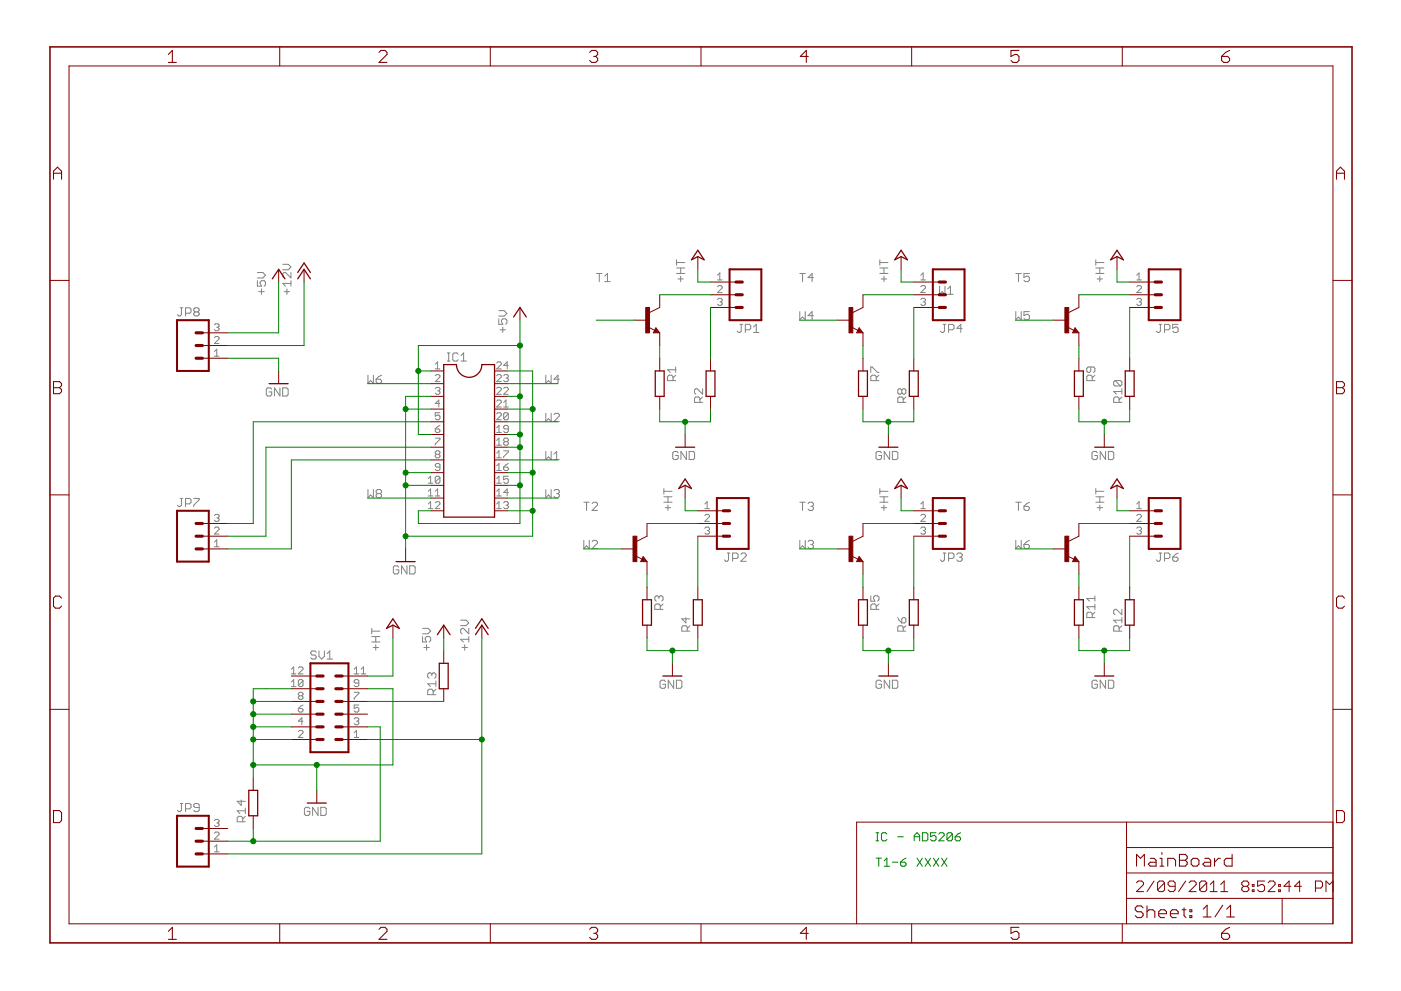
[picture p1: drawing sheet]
<svg xmlns="http://www.w3.org/2000/svg" width="420mm" height="297mm" viewBox="0 0 420 297" stroke-linecap="round" stroke-linejoin="round" font-family="sans-serif">
<g fill="#808080" stroke="#808080" stroke-width=".3">
<path d="M150.8 98v1.7z"/>
<path d="M150 98.8h1.6z"/>
<path d="M149.6 95.6v1.6z"/>
<path d="M149.6 97.2h1.2z"/>
<path d="M150.4 96.4l.4 .8z"/>
<path d="M150.4 96v.4z"/>
<path d="M150.4 96l.4-.4z"/>
<path d="M150.8 95.6h.8z"/>
<path d="M151.6 95.6l.4 .4z"/>
<path d="M152 96v.8z"/>
<path d="M152 96.8l-.4 .4z"/>
<path d="M149.6 94.7h1.6z"/>
<path d="M151.2 94.7l.8-.8z"/>
<path d="M151.2 93.1l.8 .8z"/>
<path d="M149.6 93.1h1.6z"/>
<path d="M119.2 169.6l.4 .4z"/>
<path d="M118.4 169.6h.8z"/>
<path d="M118.4 169.6l-.4 .4z"/>
<path d="M118 170v1.6z"/>
<path d="M118 171.6l.4 .4z"/>
<path d="M118.4 172h.8z"/>
<path d="M119.2 172l.4-.4z"/>
<path d="M119.6 170.8v.8z"/>
<path d="M118.8 170.8h.8z"/>
<path d="M120.4 169.6v2.4z"/>
<path d="M120.4 169.6l1.6 2.4z"/>
<path d="M122 169.6v2.4z"/>
<path d="M122.9 169.6v2.4z"/>
<path d="M122.9 172h1.2z"/>
<path d="M124.1 172l.4-.4z"/>
<path d="M124.5 170v1.6z"/>
<path d="M124.1 169.6l.4 .4z"/>
<path d="M122.9 169.6h1.2z"/>
<path d="M78.4 86.6v1.6z"/>
<path d="M77.6 87.4h1.6z"/>
<path d="M77.2 84.1v1.7z"/>
<path d="M77.2 85.8h1.2z"/>
<path d="M78 85l.4 .8z"/>
<path d="M78 84.6v.4z"/>
<path d="M78 84.6l.4-.5z"/>
<path d="M78.4 84.1h.8z"/>
<path d="M79.2 84.1l.4 .5z"/>
<path d="M79.6 84.6v.8z"/>
<path d="M79.6 85.4l-.4 .4z"/>
<path d="M77.2 83.3h1.6z"/>
<path d="M78.8 83.3l.8-.8z"/>
<path d="M78.8 81.7l.8 .8z"/>
<path d="M77.2 81.7h1.6z"/>
<path d="M86 86.6v1.6z"/>
<path d="M85.2 87.4h1.6z"/>
<path d="M84.8 85l.8 .8z"/>
<path d="M84.8 85h2.4z"/>
<path d="M87.2 84.1v1.7z"/>
<path d="M87.2 81.7v1.6z"/>
<path d="M85.6 81.7l1.6 1.6z"/>
<path d="M85.2 81.7h.4z"/>
<path d="M85.2 81.7l-.4 .4z"/>
<path d="M84.8 82.1v.8z"/>
<path d="M84.8 82.9l.4 .4z"/>
<path d="M84.8 80.9h1.6z"/>
<path d="M86.4 80.9l.8-.8z"/>
<path d="M86.4 79.2l.8 .9z"/>
<path d="M84.8 79.2h1.6z"/>
<path d="M81.1 116.3l.4 .4z"/>
<path d="M80.3 116.3h.8z"/>
<path d="M80.3 116.3l-.4 .4z"/>
<path d="M79.9 116.7v1.6z"/>
<path d="M79.9 118.3l.4 .4z"/>
<path d="M80.3 118.7h.8z"/>
<path d="M81.1 118.7l.4-.4z"/>
<path d="M81.5 117.5v.8z"/>
<path d="M80.7 117.5h.8z"/>
<path d="M82.3 116.3v2.4z"/>
<path d="M82.3 116.3l1.6 2.4z"/>
<path d="M83.9 116.3v2.4z"/>
<path d="M84.8 116.3v2.4z"/>
<path d="M84.8 118.7h1.2z"/>
<path d="M86 118.7l.4-.4z"/>
<path d="M86.4 116.7v1.6z"/>
<path d="M86 116.3l.4 .4z"/>
<path d="M84.8 116.3h1.2z"/>
<path d="M139.4 193.3v1.6z"/>
<path d="M138.6 194.1h1.6z"/>
<path d="M138.2 191.6l.8 .8z"/>
<path d="M138.2 191.6h2.4z"/>
<path d="M140.6 190.8v1.6z"/>
<path d="M140.6 188.3v1.7z"/>
<path d="M139 188.3l1.6 1.7z"/>
<path d="M138.6 188.3h.4z"/>
<path d="M138.6 188.3l-.4 .5z"/>
<path d="M138.2 188.8v.8z"/>
<path d="M138.2 189.6l.4 .4z"/>
<path d="M138.2 187.5h1.6z"/>
<path d="M139.8 187.5l.8-.8z"/>
<path d="M139.8 185.9l.8 .8z"/>
<path d="M138.2 185.9h1.6z"/>
<path d="M92.5 242l.4 .4z"/>
<path d="M91.7 242h.8z"/>
<path d="M91.3 242.4l.4-.4z"/>
<path d="M91.3 242.4v1.6z"/>
<path d="M91.3 244l.4 .4z"/>
<path d="M91.7 244.4h.8z"/>
<path d="M92.5 244.4l.4-.4z"/>
<path d="M92.9 243.2v.8z"/>
<path d="M92.1 243.2h.8z"/>
<path d="M93.7 242v2.4z"/>
<path d="M93.7 242l1.7 2.4z"/>
<path d="M95.4 242v2.4z"/>
<path d="M96.2 242v2.4z"/>
<path d="M96.2 244.4h1.2z"/>
<path d="M97.4 244.4l.4-.4z"/>
<path d="M97.8 242.4v1.6z"/>
<path d="M97.4 242l.4 .4z"/>
<path d="M96.2 242h1.2z"/>
<path d="M112.7 193.3v1.6z"/>
<path d="M111.9 194.1h1.6z"/>
<path d="M111.5 192.4h2.4z"/>
<path d="M112.7 190.8v1.6z"/>
<path d="M111.5 190.8h2.4z"/>
<path d="M111.5 189.2h2.4z"/>
<path d="M111.5 188.3v1.7z"/>
<path d="M203 135.3l.4 .4z"/>
<path d="M202.2 135.3h.8z"/>
<path d="M201.8 135.7l.4-.4z"/>
<path d="M201.8 135.7v1.7z"/>
<path d="M201.8 137.4l.4 .4z"/>
<path d="M202.2 137.8h.8z"/>
<path d="M203 137.8l.4-.4z"/>
<path d="M203.4 136.5v.9z"/>
<path d="M202.6 136.5h.8z"/>
<path d="M204.2 135.3v2.5z"/>
<path d="M204.2 135.3l1.6 2.5z"/>
<path d="M205.8 135.3v2.5z"/>
<path d="M206.7 135.3v2.5z"/>
<path d="M206.7 137.8h1.2z"/>
<path d="M207.9 137.8l.4-.4z"/>
<path d="M208.3 135.7v1.7z"/>
<path d="M207.9 135.3l.4 .4z"/>
<path d="M206.7 135.3h1.2z"/>
<path d="M204.1 82.8v1.6z"/>
<path d="M203.3 83.6h1.6z"/>
<path d="M202.9 82h2.5z"/>
<path d="M204.1 80.3v1.7z"/>
<path d="M202.9 80.3h2.5z"/>
<path d="M202.9 78.7h2.5z"/>
<path d="M202.9 77.9v1.6z"/>
<path d="M199.2 203.9l.4 .4z"/>
<path d="M198.4 203.9h.8z"/>
<path d="M198 204.3l.4-.4z"/>
<path d="M198 204.3v1.6z"/>
<path d="M198 205.9l.4 .4z"/>
<path d="M198.4 206.3h.8z"/>
<path d="M199.2 206.3l.4-.4z"/>
<path d="M199.6 205.1v.8z"/>
<path d="M198.8 205.1h.8z"/>
<path d="M200.4 203.9v2.4z"/>
<path d="M200.4 203.9l1.6 2.4z"/>
<path d="M202 203.9v2.4z"/>
<path d="M202.9 203.9v2.4z"/>
<path d="M202.9 206.3h1.2z"/>
<path d="M204.1 206.3l.4-.4z"/>
<path d="M204.5 204.3v1.6z"/>
<path d="M204.1 203.9l.4 .4z"/>
<path d="M202.9 203.9h1.2z"/>
<path d="M200.3 151.4v1.6z"/>
<path d="M199.5 152.2h1.6z"/>
<path d="M199.1 150.5h2.4z"/>
<path d="M200.3 148.9v1.6z"/>
<path d="M199.1 148.9h2.4z"/>
<path d="M199.1 147.3h2.4z"/>
<path d="M199.1 146.5v1.6z"/>
<path d="M263.9 203.9l.5 .4z"/>
<path d="M263.1 203.9h.8z"/>
<path d="M262.7 204.3l.4-.4z"/>
<path d="M262.7 204.3v1.6z"/>
<path d="M262.7 205.9l.4 .4z"/>
<path d="M263.1 206.3h.8z"/>
<path d="M263.9 206.3l.5-.4z"/>
<path d="M264.4 205.1v.8z"/>
<path d="M263.5 205.1h.9z"/>
<path d="M265.2 203.9v2.4z"/>
<path d="M265.2 203.9l1.6 2.4z"/>
<path d="M266.8 203.9v2.4z"/>
<path d="M267.6 203.9v2.4z"/>
<path d="M267.6 206.3h1.3z"/>
<path d="M268.9 206.3l.4-.4z"/>
<path d="M269.3 204.3v1.6z"/>
<path d="M268.9 203.9l.4 .4z"/>
<path d="M267.6 203.9h1.3z"/>
<path d="M265.1 151.4v1.6z"/>
<path d="M264.3 152.2h1.6z"/>
<path d="M263.9 150.5h2.4z"/>
<path d="M265.1 148.9v1.6z"/>
<path d="M263.9 148.9h2.4z"/>
<path d="M263.9 147.3h2.4z"/>
<path d="M263.9 146.5v1.6z"/>
<path d="M263.9 135.3l.5 .4z"/>
<path d="M263.1 135.3h.8z"/>
<path d="M262.7 135.7l.4-.4z"/>
<path d="M262.7 135.7v1.7z"/>
<path d="M262.7 137.4l.4 .4z"/>
<path d="M263.1 137.8h.8z"/>
<path d="M264.4 137.4l-.5 .4z"/>
<path d="M264.4 136.5v.9z"/>
<path d="M263.5 136.5h.9z"/>
<path d="M265.2 135.3v2.5z"/>
<path d="M265.2 135.3l1.6 2.5z"/>
<path d="M266.8 135.3v2.5z"/>
<path d="M267.6 135.3v2.5z"/>
<path d="M267.6 137.8h1.3z"/>
<path d="M269.3 137.4l-.4 .4z"/>
<path d="M269.3 135.7v1.7z"/>
<path d="M268.9 135.3l.4 .4z"/>
<path d="M267.6 135.3h1.3z"/>
<path d="M265.1 82.8v1.6z"/>
<path d="M264.3 83.6h1.6z"/>
<path d="M263.9 82h2.4z"/>
<path d="M265.1 80.3v1.7z"/>
<path d="M263.9 80.3h2.4z"/>
<path d="M263.9 78.7h2.4z"/>
<path d="M263.9 77.9v1.6z"/>
<path d="M328.7 135.3l.4 .4z"/>
<path d="M327.9 135.3h.8z"/>
<path d="M327.9 135.3l-.4 .4z"/>
<path d="M327.5 135.7v1.7z"/>
<path d="M327.5 137.4l.4 .4z"/>
<path d="M327.9 137.8h.8z"/>
<path d="M328.7 137.8l.4-.4z"/>
<path d="M329.1 136.5v.9z"/>
<path d="M328.3 136.5h.8z"/>
<path d="M329.9 135.3v2.5z"/>
<path d="M329.9 135.3l1.7 2.5z"/>
<path d="M331.6 135.3v2.5z"/>
<path d="M332.4 135.3v2.5z"/>
<path d="M332.4 137.8h1.2z"/>
<path d="M333.6 137.8l.4-.4z"/>
<path d="M334 135.7v1.7z"/>
<path d="M333.6 135.3l.4 .4z"/>
<path d="M332.4 135.3h1.2z"/>
<path d="M329.8 82.8v1.6z"/>
<path d="M329 83.6h1.7z"/>
<path d="M328.6 82h2.5z"/>
<path d="M329.8 80.3v1.7z"/>
<path d="M328.6 80.3h2.5z"/>
<path d="M328.6 78.7h2.5z"/>
<path d="M328.6 77.9v1.6z"/>
<path d="M328.7 203.9l.4 .4z"/>
<path d="M327.9 203.9h.8z"/>
<path d="M327.9 203.9l-.4 .4z"/>
<path d="M327.5 204.3v1.6z"/>
<path d="M327.5 205.9l.4 .4z"/>
<path d="M327.9 206.3h.8z"/>
<path d="M328.7 206.3l.4-.4z"/>
<path d="M329.1 205.1v.8z"/>
<path d="M328.3 205.1h.8z"/>
<path d="M329.9 203.9v2.4z"/>
<path d="M329.9 203.9l1.7 2.4z"/>
<path d="M331.6 203.9v2.4z"/>
<path d="M332.4 203.9v2.4z"/>
<path d="M332.4 206.3h1.2z"/>
<path d="M333.6 206.3l.4-.4z"/>
<path d="M334 204.3v1.6z"/>
<path d="M333.6 203.9l.4 .4z"/>
<path d="M332.4 203.9h1.2z"/>
<path d="M329.8 151.4v1.6z"/>
<path d="M329 152.2h1.7z"/>
<path d="M328.6 150.5h2.5z"/>
<path d="M329.8 148.9v1.6z"/>
<path d="M328.6 148.9h2.5z"/>
<path d="M328.6 147.3h2.5z"/>
<path d="M328.6 146.5v1.6z"/>
<path d="M127.9 193.3v1.6z"/>
<path d="M127.1 194.1h1.7z"/>
<path d="M126.7 190.8v1.6z"/>
<path d="M126.7 192.4h1.2z"/>
<path d="M127.5 191.6l.4 .8z"/>
<path d="M127.5 191.2v.4z"/>
<path d="M127.9 190.8l-.4 .4z"/>
<path d="M127.9 190.8h.9z"/>
<path d="M128.8 190.8l.4 .4z"/>
<path d="M129.2 191.2v.8z"/>
<path d="M129.2 192l-.4 .4z"/>
<path d="M126.7 190h1.7z"/>
<path d="M128.4 190l.8-.8z"/>
<path d="M128.4 188.3l.8 .9z"/>
<path d="M126.7 188.3h1.7z"/>
<path d="M131.2 108.5l-.7 .7z"/>
<path d="M131.2 108.5v2.1z"/>
<path d="M130.5 110.6h1.4z"/>
<path d="M130.5 114.4h1.4z"/>
<path d="M130.5 114.4l1.4-1.4z"/>
<path d="M131.9 112.6v.4z"/>
<path d="M131.6 112.3l.3 .3z"/>
<path d="M130.9 112.3h.7z"/>
<path d="M130.5 112.6l.4-.3z"/>
<path d="M130.5 116.4l.4-.3z"/>
<path d="M130.9 116.1h.7z"/>
<path d="M131.6 116.1l.3 .3z"/>
<path d="M131.9 116.4v.4z"/>
<path d="M131.9 116.8l-.3 .3z"/>
<path d="M131.2 117.1h.4z"/>
<path d="M131.6 117.1l.3 .4z"/>
<path d="M131.9 117.5v.3z"/>
<path d="M131.9 117.8l-.3 .4z"/>
<path d="M130.9 118.2h.7z"/>
<path d="M130.5 117.8l.4 .4z"/>
<path d="M131.6 119.9v2.1z"/>
<path d="M130.5 120.9l1.1-1z"/>
<path d="M130.5 120.9h1.4z"/>
<path d="M134.2 108.2h.8z"/>
<path d="M134.6 105.8v2.4z"/>
<path d="M134.2 105.8h.8z"/>
<path d="M137 105.8l.4 .4z"/>
<path d="M136.2 105.8h.8z"/>
<path d="M136.2 105.8l-.4 .4z"/>
<path d="M135.8 106.2v1.6z"/>
<path d="M135.8 107.8l.4 .4z"/>
<path d="M136.2 108.2h.8z"/>
<path d="M137 108.2l.4-.4z"/>
<path d="M138.2 106.6l.8-.8z"/>
<path d="M139 105.8v2.4z"/>
<path d="M138.2 108.2h1.7z"/>
<path d="M130.5 123.7h1.4z"/>
<path d="M130.5 123.7v1.1z"/>
<path d="M130.5 124.8l.7-.4z"/>
<path d="M131.2 124.4h.4z"/>
<path d="M131.6 124.4l.3 .4z"/>
<path d="M131.9 124.8v.7z"/>
<path d="M131.9 125.5l-.3 .3z"/>
<path d="M130.9 125.8h.7z"/>
<path d="M130.5 125.5l.4 .3z"/>
<path d="M131.2 127.9l.7-.4z"/>
<path d="M131.2 127.9l-.7 .7z"/>
<path d="M130.5 128.6v.7z"/>
<path d="M130.5 129.3l.4 .3z"/>
<path d="M130.9 129.6h.7z"/>
<path d="M131.9 129.3l-.3 .3z"/>
<path d="M131.9 128.9v.4z"/>
<path d="M131.6 128.6l.3 .3z"/>
<path d="M130.5 128.6h1.1z"/>
<path d="M130.5 131.3h1.4z"/>
<path d="M131.9 131.3v.4z"/>
<path d="M131.9 131.7l-1.4 1.4z"/>
<path d="M130.5 133.1v.3z"/>
<path d="M130.5 135.5l.4-.4z"/>
<path d="M130.9 135.1h.7z"/>
<path d="M131.6 135.1l.3 .4z"/>
<path d="M131.9 135.5v.3z"/>
<path d="M131.9 135.8l-.3 .4z"/>
<path d="M131.6 136.2l.3 .3z"/>
<path d="M131.9 136.5v.4z"/>
<path d="M131.9 136.9l-.3 .3z"/>
<path d="M130.9 137.2h.7z"/>
<path d="M130.5 136.9l.4 .3z"/>
<path d="M130.5 136.5v.4z"/>
<path d="M130.5 136.5l.4-.3z"/>
<path d="M130.5 135.8l.4 .4z"/>
<path d="M130.5 135.5v.3z"/>
<path d="M130.9 136.2h.7z"/>
<path d="M130.5 140.7l.4 .3z"/>
<path d="M130.9 141h.7z"/>
<path d="M131.6 141l.3-.3z"/>
<path d="M131.9 139.3v1.4z"/>
<path d="M131.6 138.9l.3 .4z"/>
<path d="M130.9 138.9h.7z"/>
<path d="M130.9 138.9l-.4 .4z"/>
<path d="M130.5 139.3v.3z"/>
<path d="M130.5 139.6l.4 .4z"/>
<path d="M130.9 140h1z"/>
<path d="M128.4 143.4l.7-.7z"/>
<path d="M129.1 142.7v2.1z"/>
<path d="M128.4 144.8h1.4z"/>
<path d="M130.5 143.1v1.4z"/>
<path d="M130.5 143.1l.4-.4z"/>
<path d="M130.9 142.7h.7z"/>
<path d="M131.6 142.7l.3 .4z"/>
<path d="M131.9 143.1v1.4z"/>
<path d="M131.9 144.5l-.3 .3z"/>
<path d="M130.9 144.8h.7z"/>
<path d="M130.5 144.5l.4 .3z"/>
<path d="M130.5 144.5l1.4-1.4z"/>
<path d="M128.4 147.3l.7-.7z"/>
<path d="M129.1 146.6v2.1z"/>
<path d="M128.4 148.7h1.4z"/>
<path d="M130.5 147.3l.7-.7z"/>
<path d="M131.2 146.6v2.1z"/>
<path d="M130.5 148.7h1.4z"/>
<path d="M128.4 151.1l.7-.7z"/>
<path d="M129.1 150.4v2.1z"/>
<path d="M128.4 152.5h1.4z"/>
<path d="M130.5 152.5h1.4z"/>
<path d="M130.5 152.5l1.4-1.4z"/>
<path d="M131.9 150.7v.4z"/>
<path d="M131.6 150.4l.3 .3z"/>
<path d="M130.9 150.4h.7z"/>
<path d="M130.9 150.4l-.4 .3z"/>
<path d="M148.9 151.1l.7-.7z"/>
<path d="M149.6 150.4v2.1z"/>
<path d="M148.9 152.5h1.4z"/>
<path d="M151 150.7l.4-.3z"/>
<path d="M151.4 150.4h.7z"/>
<path d="M152.1 150.4l.3 .3z"/>
<path d="M152.4 150.7v.4z"/>
<path d="M152.4 151.1l-.3 .3z"/>
<path d="M151.7 151.4h.4z"/>
<path d="M152.1 151.4l.3 .4z"/>
<path d="M152.4 151.8v.3z"/>
<path d="M152.4 152.1l-.3 .4z"/>
<path d="M151.4 152.5h.7z"/>
<path d="M151 152.1l.4 .4z"/>
<path d="M148.9 147.3l.7-.7z"/>
<path d="M149.6 146.6v2.1z"/>
<path d="M148.9 148.7h1.4z"/>
<path d="M152.1 146.6v2.1z"/>
<path d="M152.1 146.6l-1.1 1z"/>
<path d="M151 147.6h1.4z"/>
<path d="M148.9 143.4l.7-.7z"/>
<path d="M149.6 142.7v2.1z"/>
<path d="M148.9 144.8h1.4z"/>
<path d="M151 142.7h1.4z"/>
<path d="M151 142.7v1.1z"/>
<path d="M151 143.8l.7-.4z"/>
<path d="M151.7 143.4h.4z"/>
<path d="M152.1 143.4l.3 .4z"/>
<path d="M152.4 143.8v.7z"/>
<path d="M152.4 144.5l-.3 .3z"/>
<path d="M151.4 144.8h.7z"/>
<path d="M151 144.5l.4 .3z"/>
<path d="M148.9 139.6l.7-.7z"/>
<path d="M149.6 138.9v2.1z"/>
<path d="M148.9 141h1.4z"/>
<path d="M151.7 139.3l.7-.4z"/>
<path d="M151.7 139.3l-.7 .7z"/>
<path d="M151 140v.7z"/>
<path d="M151 140.7l.4 .3z"/>
<path d="M151.4 141h.7z"/>
<path d="M152.1 141l.3-.3z"/>
<path d="M152.4 140.3v.4z"/>
<path d="M152.1 140l.3 .3z"/>
<path d="M151 140h1.1z"/>
<path d="M148.9 135.8l.7-.7z"/>
<path d="M149.6 135.1v2.1z"/>
<path d="M148.9 137.2h1.4z"/>
<path d="M151 135.1h1.4z"/>
<path d="M152.4 135.1v.4z"/>
<path d="M152.4 135.5l-1.4 1.4z"/>
<path d="M151 136.9v.3z"/>
<path d="M148.9 132l.7-.7z"/>
<path d="M149.6 131.3v2.1z"/>
<path d="M148.9 133.4h1.4z"/>
<path d="M151 131.7l.4-.4z"/>
<path d="M151.4 131.3h.7z"/>
<path d="M152.1 131.3l.3 .4z"/>
<path d="M152.4 131.7v.3z"/>
<path d="M152.4 132l-.3 .4z"/>
<path d="M152.1 132.4l.3 .3z"/>
<path d="M152.4 132.7v.4z"/>
<path d="M152.4 133.1l-.3 .3z"/>
<path d="M151.4 133.4h.7z"/>
<path d="M151 133.1l.4 .3z"/>
<path d="M151 132.7v.4z"/>
<path d="M151 132.7l.4-.3z"/>
<path d="M151 132l.4 .4z"/>
<path d="M151 131.7v.3z"/>
<path d="M151.4 132.4h.7z"/>
<path d="M149.6 127.5l-.7 .7z"/>
<path d="M149.6 127.5v2.1z"/>
<path d="M148.9 129.6h1.4z"/>
<path d="M151 129.3l.4 .3z"/>
<path d="M151.4 129.6h.7z"/>
<path d="M152.4 129.3l-.3 .3z"/>
<path d="M152.4 127.9v1.4z"/>
<path d="M152.1 127.5l.3 .4z"/>
<path d="M151.4 127.5h.7z"/>
<path d="M151 127.9l.4-.4z"/>
<path d="M151 127.9v.3z"/>
<path d="M151 128.2l.4 .4z"/>
<path d="M151.4 128.6h1z"/>
<path d="M148.9 125.8h1.4z"/>
<path d="M148.9 125.8l1.4-1.4z"/>
<path d="M150.3 124.1v.3z"/>
<path d="M150 123.7l.3 .4z"/>
<path d="M149.3 123.7h.7z"/>
<path d="M149.3 123.7l-.4 .4z"/>
<path d="M151 124.1v1.4z"/>
<path d="M151 124.1l.4-.4z"/>
<path d="M151.4 123.7h.7z"/>
<path d="M152.1 123.7l.3 .4z"/>
<path d="M152.4 124.1v1.4z"/>
<path d="M152.4 125.5l-.3 .3z"/>
<path d="M151.4 125.8h.7z"/>
<path d="M151 125.5l.4 .3z"/>
<path d="M151 125.5l1.4-1.4z"/>
<path d="M148.9 122h1.4z"/>
<path d="M148.9 122l1.4-1.4z"/>
<path d="M150.3 120.2v.4z"/>
<path d="M150 119.9l.3 .3z"/>
<path d="M149.3 119.9h.7z"/>
<path d="M149.3 119.9l-.4 .3z"/>
<path d="M151 120.6l.7-.7z"/>
<path d="M151.7 119.9v2.1z"/>
<path d="M151 122h1.4z"/>
<path d="M148.9 118.2h1.4z"/>
<path d="M148.9 118.2l1.4-1.4z"/>
<path d="M150.3 116.4v.4z"/>
<path d="M150 116.1l.3 .3z"/>
<path d="M149.3 116.1h.7z"/>
<path d="M149.3 116.1l-.4 .3z"/>
<path d="M151 118.2h1.4z"/>
<path d="M151 118.2l1.4-1.4z"/>
<path d="M152.4 116.4v.4z"/>
<path d="M152.1 116.1l.3 .3z"/>
<path d="M151.4 116.1h.7z"/>
<path d="M151 116.4l.4-.3z"/>
<path d="M148.9 114.4h1.4z"/>
<path d="M148.9 114.4l1.4-1.4z"/>
<path d="M150.3 112.6v.4z"/>
<path d="M150 112.3l.3 .3z"/>
<path d="M149.3 112.3h.7z"/>
<path d="M149.3 112.3l-.4 .3z"/>
<path d="M151 112.6l.4-.3z"/>
<path d="M151.4 112.3h.7z"/>
<path d="M152.1 112.3l.3 .3z"/>
<path d="M152.4 112.6v.4z"/>
<path d="M152.4 113l-.3 .3z"/>
<path d="M151.7 113.3h.4z"/>
<path d="M152.1 113.3l.3 .4z"/>
<path d="M152.4 113.7v.3z"/>
<path d="M152.4 114l-.3 .4z"/>
<path d="M151.4 114.4h.7z"/>
<path d="M151 114l.4 .4z"/>
<path d="M148.9 110.6h1.4z"/>
<path d="M148.9 110.6l1.4-1.4z"/>
<path d="M150.3 108.8v.4z"/>
<path d="M150 108.5l.3 .3z"/>
<path d="M149.3 108.5h.7z"/>
<path d="M149.3 108.5l-.4 .3z"/>
<path d="M152.1 108.5v2.1z"/>
<path d="M151 109.5l1.1-1z"/>
<path d="M151 109.5h1.4z"/>
<path d="M179.7 82v2.4z"/>
<path d="M178.9 82h1.6z"/>
<path d="M181.4 82.8l.8-.8z"/>
<path d="M182.2 82v2.4z"/>
<path d="M181.4 84.4h1.6z"/>
<path d="M106.2 219.6l.7-.7z"/>
<path d="M106.9 218.9v2.1z"/>
<path d="M106.2 221h1.4z"/>
<path d="M106.2 215.5l.4-.4z"/>
<path d="M106.6 215.1h.7z"/>
<path d="M107.3 215.1l.3 .4z"/>
<path d="M107.6 215.5v.3z"/>
<path d="M107.3 216.2l.3-.4z"/>
<path d="M106.9 216.2h.4z"/>
<path d="M107.3 216.2l.3 .3z"/>
<path d="M107.6 216.5v.4z"/>
<path d="M107.6 216.9l-.3 .3z"/>
<path d="M106.6 217.2h.7z"/>
<path d="M106.2 216.9l.4 .3z"/>
<path d="M106.2 211.3h1.4z"/>
<path d="M106.2 211.3v1.1z"/>
<path d="M106.2 212.4l.7-.4z"/>
<path d="M106.9 212h.4z"/>
<path d="M107.3 212l.3 .4z"/>
<path d="M107.6 212.4v.7z"/>
<path d="M107.6 213.1l-.3 .3z"/>
<path d="M106.6 213.4h.7z"/>
<path d="M106.2 213.1l.4 .3z"/>
<path d="M89.5 221h1.4z"/>
<path d="M89.5 221l1.4-1.4z"/>
<path d="M90.9 219.3v.3z"/>
<path d="M90.5 218.9l.4 .4z"/>
<path d="M89.8 218.9h.7z"/>
<path d="M89.5 219.3l.3-.4z"/>
<path d="M90.5 215.1v2.1z"/>
<path d="M89.5 216.2l1-1.1z"/>
<path d="M89.5 216.2h1.4z"/>
<path d="M90.2 211.7l.7-.4z"/>
<path d="M90.2 211.7l-.7 .7z"/>
<path d="M89.5 212.4v.7z"/>
<path d="M89.5 213.1l.3 .3z"/>
<path d="M89.8 213.4h.7z"/>
<path d="M90.9 213.1l-.4 .3z"/>
<path d="M90.9 212.7v.4z"/>
<path d="M90.5 212.4l.4 .3z"/>
<path d="M89.5 212.4h1z"/>
<path d="M106.2 207.5h1.4z"/>
<path d="M107.6 207.5v.4z"/>
<path d="M107.6 207.9l-1.4 1.4z"/>
<path d="M106.2 209.3v.3z"/>
<path d="M106.2 205.4l.4 .4z"/>
<path d="M106.6 205.8h.7z"/>
<path d="M107.3 205.8l.3-.4z"/>
<path d="M107.6 204v1.4z"/>
<path d="M107.3 203.7l.3 .3z"/>
<path d="M106.6 203.7h.7z"/>
<path d="M106.6 203.7l-.4 .3z"/>
<path d="M106.2 204v.4z"/>
<path d="M106.2 204.4l.4 .3z"/>
<path d="M106.6 204.7h1z"/>
<path d="M106.2 200.6l.7-.7z"/>
<path d="M106.9 199.9v2.1z"/>
<path d="M106.2 202h1.4z"/>
<path d="M108.3 200.6l.7-.7z"/>
<path d="M109 199.9v2.1z"/>
<path d="M108.3 202h1.4z"/>
<path d="M94.4 195.1l.4 .4z"/>
<path d="M93.6 195.1h.8z"/>
<path d="M93.6 195.1l-.4 .4z"/>
<path d="M93.2 195.5v.4z"/>
<path d="M93.2 195.9l.4 .4z"/>
<path d="M93.6 196.3h.8z"/>
<path d="M94.4 196.3l.4 .4z"/>
<path d="M94.8 196.7v.4z"/>
<path d="M94.4 197.5l.4-.4z"/>
<path d="M93.6 197.5h.8z"/>
<path d="M93.2 197.1l.4 .4z"/>
<path d="M95.7 195.1v1.6z"/>
<path d="M95.7 196.7l.8 .8z"/>
<path d="M96.5 197.5l.8-.8z"/>
<path d="M97.3 195.1v1.6z"/>
<path d="M98.1 195.9l.8-.8z"/>
<path d="M98.9 195.1v2.4z"/>
<path d="M98.1 197.5h1.6z"/>
<path d="M89.5 207.9l.3-.4z"/>
<path d="M89.8 207.5h.7z"/>
<path d="M90.5 207.5l.4 .4z"/>
<path d="M90.9 207.9v.3z"/>
<path d="M90.9 208.2l-.4 .4z"/>
<path d="M90.5 208.6l.4 .3z"/>
<path d="M90.9 208.9v.4z"/>
<path d="M90.9 209.3l-.4 .3z"/>
<path d="M89.8 209.6h.7z"/>
<path d="M89.5 209.3l.3 .3z"/>
<path d="M89.5 208.9v.4z"/>
<path d="M89.8 208.6l-.3 .3z"/>
<path d="M89.5 208.2l.3 .4z"/>
<path d="M89.5 207.9v.3z"/>
<path d="M89.8 208.6h.7z"/>
<path d="M87.4 204.4l.7-.7z"/>
<path d="M88.1 203.7v2.1z"/>
<path d="M87.4 205.8h1.4z"/>
<path d="M89.5 204v1.4z"/>
<path d="M89.5 204l.3-.3z"/>
<path d="M89.8 203.7h.7z"/>
<path d="M90.5 203.7l.4 .3z"/>
<path d="M90.9 204v1.4z"/>
<path d="M90.9 205.4l-.4 .4z"/>
<path d="M89.8 205.8h.7z"/>
<path d="M89.5 205.4l.3 .4z"/>
<path d="M89.5 205.4l1.4-1.4z"/>
<path d="M87.4 200.6l.7-.7z"/>
<path d="M88.1 199.9v2.1z"/>
<path d="M87.4 202h1.4z"/>
<path d="M89.5 202h1.4z"/>
<path d="M89.5 202l1.4-1.4z"/>
<path d="M90.9 200.2v.4z"/>
<path d="M90.5 199.9l.4 .3z"/>
<path d="M89.8 199.9h.7z"/>
<path d="M89.5 200.2l.3-.3z"/>
<path d="M200.2 114.1h2.4z"/>
<path d="M200.2 112.9v1.2z"/>
<path d="M200.2 112.9l.4-.4z"/>
<path d="M200.6 112.5h.8z"/>
<path d="M201.4 112.5l.4 .4z"/>
<path d="M201.8 112.9v1.2z"/>
<path d="M201.8 113.3l.8-.8z"/>
<path d="M200.2 110.8l.8 .8z"/>
<path d="M200.2 110.8h2.4z"/>
<path d="M202.6 110v1.6z"/>
<path d="M64.3 162.5l.7-.7z"/>
<path d="M65 161.8v2.1z"/>
<path d="M64.3 163.9h1.4z"/>
<path d="M64.3 160.1h1.4z"/>
<path d="M64.3 160.1l1.4-1.4z"/>
<path d="M65.7 158.3v.4z"/>
<path d="M65.3 158l.4 .3z"/>
<path d="M64.6 158h.7z"/>
<path d="M64.6 158l-.3 .3z"/>
<path d="M64.6 154.2l-.3 .3z"/>
<path d="M64.6 154.2h.7z"/>
<path d="M65.3 154.2l.4 .3z"/>
<path d="M65.7 154.5v.4z"/>
<path d="M65.7 154.9l-.4 .3z"/>
<path d="M65 155.2h.3z"/>
<path d="M65.3 155.2l.4 .4z"/>
<path d="M65.7 155.6v.3z"/>
<path d="M65.3 156.3l.4-.4z"/>
<path d="M64.6 156.3h.7z"/>
<path d="M64.3 155.9l.3 .4z"/>
<path d="M53.2 151.4l.4 .4z"/>
<path d="M53.6 151.8h.4z"/>
<path d="M54.4 151.4l-.4 .4z"/>
<path d="M54.4 149.4v2z"/>
<path d="M54 149.4h.8z"/>
<path d="M55.6 149.4v2.4z"/>
<path d="M55.6 149.4h1.3z"/>
<path d="M56.9 149.4l.4 .4z"/>
<path d="M57.3 149.8v.8z"/>
<path d="M56.9 151l.4-.4z"/>
<path d="M55.6 151h1.3z"/>
<path d="M58.1 149.4h1.6z"/>
<path d="M59.7 149.4v.4z"/>
<path d="M58.1 151.4l1.6-1.6z"/>
<path d="M58.1 151.4v.4z"/>
<path d="M64.3 105.4l.7-.7z"/>
<path d="M65 104.7v2.1z"/>
<path d="M64.3 106.8h1.4z"/>
<path d="M64.3 103h1.4z"/>
<path d="M64.3 103l1.4-1.4z"/>
<path d="M65.7 101.2v.4z"/>
<path d="M65.3 100.9l.4 .3z"/>
<path d="M64.6 100.9h.7z"/>
<path d="M64.6 100.9l-.3 .3z"/>
<path d="M64.3 97.4l.3-.4z"/>
<path d="M64.6 97h.7z"/>
<path d="M65.3 97l.4 .4z"/>
<path d="M65.7 97.4v.3z"/>
<path d="M65.3 98.1l.4-.4z"/>
<path d="M65 98.1h.3z"/>
<path d="M65.3 98.1l.4 .3z"/>
<path d="M65.7 98.4v.4z"/>
<path d="M65.7 98.8l-.4 .3z"/>
<path d="M64.6 99.1h.7z"/>
<path d="M64.3 98.8l.3 .3z"/>
<path d="M53.2 94.3l.4 .4z"/>
<path d="M53.6 94.7h.4z"/>
<path d="M54 94.7l.4-.4z"/>
<path d="M54.4 92.3v2z"/>
<path d="M54 92.3h.8z"/>
<path d="M55.6 92.3v2.4z"/>
<path d="M55.6 92.3h1.3z"/>
<path d="M56.9 92.3l.4 .4z"/>
<path d="M57.3 92.7v.8z"/>
<path d="M57.3 93.5l-.4 .4z"/>
<path d="M55.6 93.9h1.3z"/>
<path d="M58.1 92.7l.4-.4z"/>
<path d="M58.5 92.3h.8z"/>
<path d="M59.3 92.3l.4 .4z"/>
<path d="M59.7 92.7v.4z"/>
<path d="M59.7 93.1l-.4 .4z"/>
<path d="M59.3 93.5l.4 .4z"/>
<path d="M59.7 93.9v.4z"/>
<path d="M59.7 94.3l-.4 .4z"/>
<path d="M58.5 94.7h.8z"/>
<path d="M58.1 94.3l.4 .4z"/>
<path d="M58.1 93.9v.4z"/>
<path d="M58.1 93.9l.4-.4z"/>
<path d="M58.1 93.1l.4 .4z"/>
<path d="M58.1 92.7v.4z"/>
<path d="M58.5 93.5h.8z"/>
<path d="M215.2 82.5l.7-.7z"/>
<path d="M215.9 81.8v2.1z"/>
<path d="M215.2 83.9h1.4z"/>
<path d="M215.2 87.7h1.4z"/>
<path d="M215.2 87.7l1.4-1.4z"/>
<path d="M216.6 86v.3z"/>
<path d="M216.2 85.6l.4 .4z"/>
<path d="M215.5 85.6h.7z"/>
<path d="M215.2 86l.3-.4z"/>
<path d="M215.2 89.8l.3-.4z"/>
<path d="M215.5 89.4h.7z"/>
<path d="M216.2 89.4l.4 .4z"/>
<path d="M216.6 89.8v.3z"/>
<path d="M216.6 90.1l-.4 .4z"/>
<path d="M215.9 90.5h.3z"/>
<path d="M216.2 90.5l.4 .3z"/>
<path d="M216.6 90.8v.4z"/>
<path d="M216.6 91.2l-.4 .3z"/>
<path d="M215.5 91.5h.7z"/>
<path d="M215.2 91.2l.3 .3z"/>
<path d="M221.1 99.3l.4 .4z"/>
<path d="M221.5 99.7h.4z"/>
<path d="M221.9 99.7l.4-.4z"/>
<path d="M222.3 97.2v2.1z"/>
<path d="M221.9 97.2h.8z"/>
<path d="M223.5 97.2v2.5z"/>
<path d="M223.5 97.2h1.2z"/>
<path d="M224.7 97.2l.4 .4z"/>
<path d="M225.1 97.6v.8z"/>
<path d="M225.1 98.4l-.4 .4z"/>
<path d="M223.5 98.8h1.2z"/>
<path d="M226 98l.8-.8z"/>
<path d="M226.8 97.2v2.5z"/>
<path d="M226 99.7h1.6z"/>
<path d="M208.3 120.6h2.4z"/>
<path d="M208.3 119.4v1.2z"/>
<path d="M208.3 119.4l.4-.4z"/>
<path d="M208.7 119h.8z"/>
<path d="M209.5 119l.4 .4z"/>
<path d="M209.9 119.4v1.2z"/>
<path d="M209.9 119.8l.8-.8z"/>
<path d="M210.7 116.5v1.7z"/>
<path d="M209.1 116.5l1.6 1.7z"/>
<path d="M208.7 116.5h.4z"/>
<path d="M208.7 116.5l-.4 .4z"/>
<path d="M208.3 116.9v.9z"/>
<path d="M208.3 117.8l.4 .4z"/>
<path d="M175.9 150.5v2.5z"/>
<path d="M175.1 150.5h1.6z"/>
<path d="M177.6 153h1.6z"/>
<path d="M179.2 151.4l-1.6 1.6z"/>
<path d="M179.2 151v.4z"/>
<path d="M178.8 150.5l.4 .5z"/>
<path d="M178 150.5h.8z"/>
<path d="M178 150.5l-.4 .5z"/>
<path d="M196.4 182.6h2.4z"/>
<path d="M196.4 181.4v1.2z"/>
<path d="M196.4 181.4l.4-.4z"/>
<path d="M196.8 181h.8z"/>
<path d="M197.6 181l.4 .4z"/>
<path d="M198 181.4v1.2z"/>
<path d="M198 181.8l.8-.8z"/>
<path d="M196.4 179.8l.4 .4z"/>
<path d="M196.4 179v.8z"/>
<path d="M196.4 179l.4-.4z"/>
<path d="M196.8 178.6h.4z"/>
<path d="M197.2 178.6l.4 .4z"/>
<path d="M197.6 179v.4z"/>
<path d="M197.6 179l.4-.4z"/>
<path d="M198 178.6h.4z"/>
<path d="M198.4 178.6l.4 .4z"/>
<path d="M198.8 179v.8z"/>
<path d="M198.8 179.8l-.4 .4z"/>
<path d="M211.4 151.1l.7-.7z"/>
<path d="M212.1 150.4v2.1z"/>
<path d="M211.4 152.5h1.4z"/>
<path d="M211.4 156.3h1.4z"/>
<path d="M211.4 156.3l1.4-1.4z"/>
<path d="M212.8 154.5v.4z"/>
<path d="M212.4 154.2l.4 .3z"/>
<path d="M211.7 154.2h.7z"/>
<path d="M211.7 154.2l-.3 .3z"/>
<path d="M211.4 158.3l.3-.3z"/>
<path d="M211.7 158h.7z"/>
<path d="M212.4 158l.4 .3z"/>
<path d="M212.8 158.3v.4z"/>
<path d="M212.8 158.7l-.4 .3z"/>
<path d="M212.1 159h.3z"/>
<path d="M212.4 159l.4 .4z"/>
<path d="M212.8 159.4v.3z"/>
<path d="M212.8 159.7l-.4 .4z"/>
<path d="M211.7 160.1h.7z"/>
<path d="M211.4 159.7l.3 .4z"/>
<path d="M217.3 167.8l.4 .4z"/>
<path d="M217.7 168.2h.4z"/>
<path d="M218.5 167.8l-.4 .4z"/>
<path d="M218.5 165.8v2z"/>
<path d="M218.1 165.8h.8z"/>
<path d="M219.7 165.8v2.4z"/>
<path d="M219.7 165.8h1.2z"/>
<path d="M220.9 165.8l.4 .4z"/>
<path d="M221.3 166.2v.8z"/>
<path d="M221.3 167l-.4 .4z"/>
<path d="M219.7 167.4h1.2z"/>
<path d="M222.2 168.2h1.6z"/>
<path d="M222.2 168.2l1.6-1.6z"/>
<path d="M223.8 166.2v.4z"/>
<path d="M223.4 165.8l.4 .4z"/>
<path d="M222.6 165.8h.8z"/>
<path d="M222.6 165.8l-.4 .4z"/>
<path d="M204.5 189.2h2.4z"/>
<path d="M204.5 188v1.2z"/>
<path d="M204.5 188l.4-.4z"/>
<path d="M204.9 187.6h.8z"/>
<path d="M205.7 187.6l.4 .4z"/>
<path d="M206.1 188v1.2z"/>
<path d="M206.1 188.4l.8-.8z"/>
<path d="M204.5 185.5h2.4z"/>
<path d="M204.5 185.5l1.2 1.2z"/>
<path d="M205.7 185.1v1.6z"/>
<path d="M240.7 150.5v2.5z"/>
<path d="M239.9 150.5h1.6z"/>
<path d="M242.7 150.5l-.4 .5z"/>
<path d="M242.7 150.5h.8z"/>
<path d="M243.5 150.5l.4 .5z"/>
<path d="M243.9 151v.4z"/>
<path d="M243.9 151.4l-.4 .4z"/>
<path d="M243.1 151.8h.4z"/>
<path d="M243.5 151.8l.4 .4z"/>
<path d="M243.9 152.2v.4z"/>
<path d="M243.9 152.6l-.4 .4z"/>
<path d="M242.7 153h.8z"/>
<path d="M242.3 152.6l.4 .4z"/>
<path d="M261.2 182.6h2.4z"/>
<path d="M261.2 181.4v1.2z"/>
<path d="M261.2 181.4l.4-.4z"/>
<path d="M261.6 181h.8z"/>
<path d="M262.4 181l.4 .4z"/>
<path d="M262.8 181.4v1.2z"/>
<path d="M262.8 181.8l.8-.8z"/>
<path d="M261.2 178.6v1.6z"/>
<path d="M261.2 180.2h1.2z"/>
<path d="M262 179.4l.4 .8z"/>
<path d="M262 179v.4z"/>
<path d="M262 179l.4-.4z"/>
<path d="M262.4 178.6h.8z"/>
<path d="M263.2 178.6l.4 .4z"/>
<path d="M263.6 179v.8z"/>
<path d="M263.6 179.8l-.4 .4z"/>
<path d="M276.1 151.1l.7-.7z"/>
<path d="M276.8 150.4v2.1z"/>
<path d="M276.1 152.5h1.4z"/>
<path d="M276.1 156.3h1.4z"/>
<path d="M277.5 154.9l-1.4 1.4z"/>
<path d="M277.5 154.5v.4z"/>
<path d="M277.2 154.2l.3 .3z"/>
<path d="M276.5 154.2h.7z"/>
<path d="M276.5 154.2l-.4 .3z"/>
<path d="M276.1 158.3l.4-.3z"/>
<path d="M276.5 158h.7z"/>
<path d="M277.2 158l.3 .3z"/>
<path d="M277.5 158.3v.4z"/>
<path d="M277.5 158.7l-.3 .3z"/>
<path d="M276.8 159h.4z"/>
<path d="M277.2 159l.3 .4z"/>
<path d="M277.5 159.4v.3z"/>
<path d="M277.5 159.7l-.3 .4z"/>
<path d="M276.5 160.1h.7z"/>
<path d="M276.1 159.7l.4 .4z"/>
<path d="M282 167.8l.4 .4z"/>
<path d="M282.4 168.2h.4z"/>
<path d="M283.2 167.8l-.4 .4z"/>
<path d="M283.2 165.8v2z"/>
<path d="M282.8 165.8h.9z"/>
<path d="M284.5 165.8v2.4z"/>
<path d="M284.5 165.8h1.2z"/>
<path d="M285.7 165.8l.4 .4z"/>
<path d="M286.1 166.2v.8z"/>
<path d="M285.7 167.4l.4-.4z"/>
<path d="M284.5 167.4h1.2z"/>
<path d="M286.9 166.2l.4-.4z"/>
<path d="M287.3 165.8h.8z"/>
<path d="M288.1 165.8l.5 .4z"/>
<path d="M288.6 166.2v.4z"/>
<path d="M288.1 167l.5-.4z"/>
<path d="M287.7 167h.4z"/>
<path d="M288.1 167l.5 .4z"/>
<path d="M288.6 167.4v.4z"/>
<path d="M288.6 167.8l-.5 .4z"/>
<path d="M287.3 168.2h.8z"/>
<path d="M286.9 167.8l.4 .4z"/>
<path d="M269.2 189.2h2.5z"/>
<path d="M269.2 188v1.2z"/>
<path d="M269.2 188l.4-.4z"/>
<path d="M269.6 187.6h.8z"/>
<path d="M270.4 187.6l.5 .4z"/>
<path d="M270.9 188v1.2z"/>
<path d="M270.9 188.4l.8-.8z"/>
<path d="M269.2 185.1l.4 .8z"/>
<path d="M269.6 185.9l.8 .8z"/>
<path d="M270.4 186.7h.9z"/>
<path d="M271.7 186.3l-.4 .4z"/>
<path d="M271.7 185.5v.8z"/>
<path d="M271.3 185.1l.4 .4z"/>
<path d="M270.9 185.1h.4z"/>
<path d="M270.4 185.5l.5-.4z"/>
<path d="M270.4 185.5v1.2z"/>
<path d="M240.7 82v2.4z"/>
<path d="M239.9 82h1.6z"/>
<path d="M243.5 82v2.4z"/>
<path d="M243.5 82l-1.2 1.2z"/>
<path d="M242.3 83.2h1.6z"/>
<path d="M261.2 114.1h2.4z"/>
<path d="M261.2 112.9v1.2z"/>
<path d="M261.2 112.9l.4-.4z"/>
<path d="M261.6 112.5h.8z"/>
<path d="M262.4 112.5l.4 .4z"/>
<path d="M262.8 112.9v1.2z"/>
<path d="M263.6 112.5l-.8 .8z"/>
<path d="M261.2 110v1.6z"/>
<path d="M261.2 110h.4z"/>
<path d="M261.6 110l1.6 1.6z"/>
<path d="M263.2 111.6h.4z"/>
<path d="M276.1 82.5l.7-.7z"/>
<path d="M276.8 81.8v2.1z"/>
<path d="M276.1 83.9h1.4z"/>
<path d="M276.1 87.7h1.4z"/>
<path d="M276.1 87.7l1.4-1.4z"/>
<path d="M277.5 86v.3z"/>
<path d="M277.2 85.6l.3 .4z"/>
<path d="M276.5 85.6h.7z"/>
<path d="M276.1 86l.4-.4z"/>
<path d="M276.1 89.8l.4-.4z"/>
<path d="M276.5 89.4h.7z"/>
<path d="M277.2 89.4l.3 .4z"/>
<path d="M277.5 89.8v.3z"/>
<path d="M277.5 90.1l-.3 .4z"/>
<path d="M276.8 90.5h.4z"/>
<path d="M277.2 90.5l.3 .3z"/>
<path d="M277.5 90.8v.4z"/>
<path d="M277.5 91.2l-.3 .3z"/>
<path d="M276.5 91.5h.7z"/>
<path d="M276.1 91.2l.4 .3z"/>
<path d="M282 99.3l.4 .4z"/>
<path d="M282.4 99.7h.4z"/>
<path d="M283.2 99.3l-.4 .4z"/>
<path d="M283.2 97.2v2.1z"/>
<path d="M282.8 97.2h.9z"/>
<path d="M284.5 97.2v2.5z"/>
<path d="M284.5 97.2h1.2z"/>
<path d="M285.7 97.2l.4 .4z"/>
<path d="M286.1 97.6v.8z"/>
<path d="M286.1 98.4l-.4 .4z"/>
<path d="M284.5 98.8h1.2z"/>
<path d="M288.1 97.2v2.5z"/>
<path d="M288.1 97.2l-1.2 1.2z"/>
<path d="M286.9 98.4h1.7z"/>
<path d="M269.2 120.6h2.5z"/>
<path d="M269.2 119.4v1.2z"/>
<path d="M269.2 119.4l.4-.4z"/>
<path d="M269.6 119h.8z"/>
<path d="M270.4 119l.5 .4z"/>
<path d="M270.9 119.4v1.2z"/>
<path d="M270.9 119.8l.8-.8z"/>
<path d="M269.2 117.8l.4 .4z"/>
<path d="M269.2 116.9v.9z"/>
<path d="M269.2 116.9l.4-.4z"/>
<path d="M269.6 116.5h.4z"/>
<path d="M270 116.5l.4 .4z"/>
<path d="M270.4 116.9l.5-.4z"/>
<path d="M270.9 116.5h.4z"/>
<path d="M271.3 116.5l.4 .4z"/>
<path d="M271.7 116.9v.9z"/>
<path d="M271.7 117.8l-.4 .4z"/>
<path d="M270.9 118.2h.4z"/>
<path d="M270.4 117.8l.5 .4z"/>
<path d="M270 118.2l.4-.4z"/>
<path d="M269.6 118.2h.4z"/>
<path d="M270.4 116.9v.9z"/>
<path d="M305.4 82v2.4z"/>
<path d="M304.6 82h1.7z"/>
<path d="M307.1 82h1.6z"/>
<path d="M307.1 82v1.2z"/>
<path d="M307.1 83.2l.8-.4z"/>
<path d="M307.9 82.8h.4z"/>
<path d="M308.3 82.8l.4 .4z"/>
<path d="M308.7 83.2v.8z"/>
<path d="M308.3 84.4l.4-.4z"/>
<path d="M307.5 84.4h.8z"/>
<path d="M307.1 84l.4 .4z"/>
<path d="M325.9 114.1h2.5z"/>
<path d="M325.9 112.9v1.2z"/>
<path d="M325.9 112.9l.4-.4z"/>
<path d="M326.3 112.5h.8z"/>
<path d="M327.1 112.5l.5 .4z"/>
<path d="M327.6 112.9v1.2z"/>
<path d="M328.4 112.5l-.8 .8z"/>
<path d="M328 111.6l.4-.4z"/>
<path d="M328.4 110.4v.8z"/>
<path d="M328 110l.4 .4z"/>
<path d="M326.3 110h1.7z"/>
<path d="M326.3 110l-.4 .4z"/>
<path d="M325.9 110.4v.8z"/>
<path d="M325.9 111.2l.4 .4z"/>
<path d="M326.3 111.6h.4z"/>
<path d="M326.7 111.6l.4-.4z"/>
<path d="M327.1 110v1.2z"/>
<path d="M340.9 82.5l.7-.7z"/>
<path d="M341.6 81.8v2.1z"/>
<path d="M340.9 83.9h1.4z"/>
<path d="M340.9 87.7h1.4z"/>
<path d="M340.9 87.7l1.4-1.4z"/>
<path d="M342.3 86v.3z"/>
<path d="M341.9 85.6l.4 .4z"/>
<path d="M341.2 85.6h.7z"/>
<path d="M340.9 86l.3-.4z"/>
<path d="M340.9 89.8l.3-.4z"/>
<path d="M341.2 89.4h.7z"/>
<path d="M341.9 89.4l.4 .4z"/>
<path d="M342.3 89.8v.3z"/>
<path d="M341.9 90.5l.4-.4z"/>
<path d="M341.6 90.5h.3z"/>
<path d="M341.9 90.5l.4 .3z"/>
<path d="M342.3 90.8v.4z"/>
<path d="M342.3 91.2l-.4 .3z"/>
<path d="M341.2 91.5h.7z"/>
<path d="M340.9 91.2l.3 .3z"/>
<path d="M346.8 99.3l.4 .4z"/>
<path d="M347.2 99.7h.4z"/>
<path d="M348 99.3l-.4 .4z"/>
<path d="M348 97.2v2.1z"/>
<path d="M347.6 97.2h.8z"/>
<path d="M349.2 97.2v2.5z"/>
<path d="M349.2 97.2h1.3z"/>
<path d="M350.5 97.2l.4 .4z"/>
<path d="M350.9 97.6v.8z"/>
<path d="M350.9 98.4l-.4 .4z"/>
<path d="M349.2 98.8h1.3z"/>
<path d="M351.7 97.2h1.6z"/>
<path d="M351.7 97.2v1.2z"/>
<path d="M351.7 98.4l.8-.4z"/>
<path d="M352.5 98h.4z"/>
<path d="M352.9 98l.4 .4z"/>
<path d="M353.3 98.4v.9z"/>
<path d="M353.3 99.3l-.4 .4z"/>
<path d="M352.1 99.7h.8z"/>
<path d="M351.7 99.3l.4 .4z"/>
<path d="M334 120.6h2.4z"/>
<path d="M334 119.4v1.2z"/>
<path d="M334 119.4l.4-.4z"/>
<path d="M334.4 119h.8z"/>
<path d="M335.2 119l.4 .4z"/>
<path d="M335.6 119.4v1.2z"/>
<path d="M335.6 119.8l.8-.8z"/>
<path d="M334 117.3l.8 .9z"/>
<path d="M334 117.3h2.4z"/>
<path d="M336.4 116.5v1.7z"/>
<path d="M334.4 115.7h1.6z"/>
<path d="M334 115.3l.4 .4z"/>
<path d="M334 114.5v.8z"/>
<path d="M334 114.5l.4-.4z"/>
<path d="M334.4 114.1h1.6z"/>
<path d="M336 114.1l.4 .4z"/>
<path d="M336.4 114.5v.8z"/>
<path d="M336 115.7l.4-.4z"/>
<path d="M334.4 114.1l1.6 1.6z"/>
<path d="M305.4 150.5v2.5z"/>
<path d="M304.6 150.5h1.7z"/>
<path d="M307.9 151l.8-.5z"/>
<path d="M307.9 151l-.8 .8z"/>
<path d="M307.1 151.8v.8z"/>
<path d="M307.1 152.6l.4 .4z"/>
<path d="M307.5 153h.8z"/>
<path d="M308.3 153l.4-.4z"/>
<path d="M308.7 152.2v.4z"/>
<path d="M308.3 151.8l.4 .4z"/>
<path d="M307.1 151.8h1.2z"/>
<path d="M325.9 185.1h2.5z"/>
<path d="M325.9 183.9v1.2z"/>
<path d="M325.9 183.9l.4-.4z"/>
<path d="M326.3 183.5h.8z"/>
<path d="M327.1 183.5l.5 .4z"/>
<path d="M327.6 183.9v1.2z"/>
<path d="M327.6 184.3l.8-.8z"/>
<path d="M325.9 181.8l.8 .8z"/>
<path d="M325.9 181.8h2.5z"/>
<path d="M328.4 181v1.6z"/>
<path d="M325.9 179.4l.8 .8z"/>
<path d="M325.9 179.4h2.5z"/>
<path d="M328.4 178.6v1.6z"/>
<path d="M340.9 151.1l.7-.7z"/>
<path d="M341.6 150.4v2.1z"/>
<path d="M340.9 152.5h1.4z"/>
<path d="M340.9 156.3h1.4z"/>
<path d="M340.9 156.3l1.4-1.4z"/>
<path d="M342.3 154.5v.4z"/>
<path d="M341.9 154.2l.4 .3z"/>
<path d="M341.2 154.2h.7z"/>
<path d="M341.2 154.2l-.3 .3z"/>
<path d="M341.2 158l-.3 .3z"/>
<path d="M341.2 158h.7z"/>
<path d="M341.9 158l.4 .3z"/>
<path d="M342.3 158.3v.4z"/>
<path d="M342.3 158.7l-.4 .3z"/>
<path d="M341.6 159h.3z"/>
<path d="M341.9 159l.4 .4z"/>
<path d="M342.3 159.4v.3z"/>
<path d="M341.9 160.1l.4-.4z"/>
<path d="M341.2 160.1h.7z"/>
<path d="M340.9 159.7l.3 .4z"/>
<path d="M346.8 167.8l.4 .4z"/>
<path d="M347.2 168.2h.4z"/>
<path d="M348 167.8l-.4 .4z"/>
<path d="M348 165.8v2z"/>
<path d="M347.6 165.8h.8z"/>
<path d="M349.2 165.8v2.4z"/>
<path d="M349.2 165.8h1.3z"/>
<path d="M350.5 165.8l.4 .4z"/>
<path d="M350.9 166.2v.8z"/>
<path d="M350.9 167l-.4 .4z"/>
<path d="M349.2 167.4h1.3z"/>
<path d="M352.5 166.2l.8-.4z"/>
<path d="M352.5 166.2l-.8 .8z"/>
<path d="M351.7 167v.8z"/>
<path d="M351.7 167.8l.4 .4z"/>
<path d="M352.1 168.2h.8z"/>
<path d="M353.3 167.8l-.4 .4z"/>
<path d="M353.3 167.4v.4z"/>
<path d="M352.9 167l.4 .4z"/>
<path d="M351.7 167h1.2z"/>
<path d="M334 189.2h2.4z"/>
<path d="M334 188v1.2z"/>
<path d="M334 188l.4-.4z"/>
<path d="M334.4 187.6h.8z"/>
<path d="M335.2 187.6l.4 .4z"/>
<path d="M335.6 188v1.2z"/>
<path d="M335.6 188.4l.8-.8z"/>
<path d="M334 185.9l.8 .8z"/>
<path d="M334 185.9h2.4z"/>
<path d="M336.4 185.1v1.6z"/>
<path d="M336.4 182.6v1.7z"/>
<path d="M334.8 182.6l1.6 1.7z"/>
<path d="M334.4 182.6h.4z"/>
<path d="M334 183l.4-.4z"/>
<path d="M334 183v.9z"/>
<path d="M334 183.9l.4 .4z"/>
<path d="M64.3 253.9l.7-.7z"/>
<path d="M65 253.2v2.1z"/>
<path d="M64.3 255.3h1.4z"/>
<path d="M64.3 251.5h1.4z"/>
<path d="M64.3 251.5l1.4-1.4z"/>
<path d="M65.7 249.8v.3z"/>
<path d="M65.3 249.4l.4 .4z"/>
<path d="M64.6 249.4h.7z"/>
<path d="M64.6 249.4l-.3 .4z"/>
<path d="M64.3 246l.3-.4z"/>
<path d="M64.6 245.6h.7z"/>
<path d="M65.3 245.6l.4 .4z"/>
<path d="M65.7 246v.3z"/>
<path d="M65.3 246.7l.4-.4z"/>
<path d="M65 246.7h.3z"/>
<path d="M65.3 246.7l.4 .3z"/>
<path d="M65.7 247v.4z"/>
<path d="M65.7 247.4l-.4 .3z"/>
<path d="M64.6 247.7h.7z"/>
<path d="M64.3 247.4l.3 .3z"/>
<path d="M53.2 242.9l.4 .4z"/>
<path d="M53.6 243.3h.4z"/>
<path d="M54 243.3l.4-.4z"/>
<path d="M54.4 240.8v2.1z"/>
<path d="M54 240.8h.8z"/>
<path d="M55.6 240.8v2.5z"/>
<path d="M55.6 240.8h1.3z"/>
<path d="M56.9 240.8l.4 .4z"/>
<path d="M57.3 241.2v.8z"/>
<path d="M57.3 242l-.4 .4z"/>
<path d="M55.6 242.4h1.3z"/>
<path d="M58.1 242.9l.4 .4z"/>
<path d="M58.5 243.3h.8z"/>
<path d="M59.3 243.3l.4-.4z"/>
<path d="M59.7 241.2v1.7z"/>
<path d="M59.3 240.8l.4 .4z"/>
<path d="M58.5 240.8h.8z"/>
<path d="M58.1 241.2l.4-.4z"/>
<path d="M58.1 241.2v.4z"/>
<path d="M58.1 241.6l.4 .4z"/>
<path d="M58.5 242h1.2z"/>
<path d="M128.3 208.2h2.4z"/>
<path d="M128.3 207v1.2z"/>
<path d="M128.3 207l.4-.4z"/>
<path d="M128.7 206.6h.8z"/>
<path d="M129.5 206.6l.4 .4z"/>
<path d="M129.9 207v1.2z"/>
<path d="M129.9 207.4l.8-.8z"/>
<path d="M128.3 205l.8 .8z"/>
<path d="M128.3 205h2.4z"/>
<path d="M130.7 204.1v1.7z"/>
<path d="M128.3 202.9l.4 .4z"/>
<path d="M128.3 202.1v.8z"/>
<path d="M128.3 202.1l.4-.4z"/>
<path d="M128.7 201.7h.4z"/>
<path d="M129.1 201.7l.4 .4z"/>
<path d="M129.5 202.1v.4z"/>
<path d="M129.9 201.7l-.4 .4z"/>
<path d="M129.9 201.7h.4z"/>
<path d="M130.3 201.7l.4 .4z"/>
<path d="M130.7 202.1v.8z"/>
<path d="M130.7 202.9l-.4 .4z"/>
<path d="M71.1 246.3h2.5z"/>
<path d="M71.1 245.1v1.2z"/>
<path d="M71.1 245.1l.4-.4z"/>
<path d="M71.5 244.7h.8z"/>
<path d="M72.3 244.7l.5 .4z"/>
<path d="M72.8 245.1v1.2z"/>
<path d="M72.8 245.5l.8-.8z"/>
<path d="M71.1 243l.8 .9z"/>
<path d="M71.1 243h2.5z"/>
<path d="M73.6 242.2v1.7z"/>
<path d="M71.1 240.2h2.5z"/>
<path d="M71.1 240.2l1.2 1.2z"/>
<path d="M72.3 239.8v1.6z"/>
<path d="M163.7 112.5v2.4z"/>
<path d="M163.7 114.9l.8-.8z"/>
<path d="M164.5 114.1l.8 .8z"/>
<path d="M165.3 112.5v2.4z"/>
<path d="M167.3 112.5v2.4z"/>
<path d="M167.3 112.5l-1.2 1.2z"/>
<path d="M166.1 113.7h1.6z"/>
<path d="M239.9 93.4v2.4z"/>
<path d="M239.9 95.8l.8-.8z"/>
<path d="M240.7 95l.8 .8z"/>
<path d="M241.5 93.4v2.4z"/>
<path d="M243.5 93.4v2.4z"/>
<path d="M242.3 94.6l1.2-1.2z"/>
<path d="M242.3 94.6h1.6z"/>
<path d="M163.7 123.9v2.4z"/>
<path d="M164.5 125.5l-.8 .8z"/>
<path d="M164.5 125.5l.8 .8z"/>
<path d="M165.3 123.9v2.4z"/>
<path d="M166.1 126.3h1.6z"/>
<path d="M167.7 124.7l-1.6 1.6z"/>
<path d="M167.7 124.3v.4z"/>
<path d="M167.3 123.9l.4 .4z"/>
<path d="M166.5 123.9h.8z"/>
<path d="M166.1 124.3l.4-.4z"/>
<path d="M175.1 162v2.4z"/>
<path d="M175.1 164.4l.8-.8z"/>
<path d="M175.9 163.6l.8 .8z"/>
<path d="M176.7 162v2.4z"/>
<path d="M177.6 164.4h1.6z"/>
<path d="M179.2 162.8l-1.6 1.6z"/>
<path d="M179.2 162.4v.4z"/>
<path d="M178.8 162l.4 .4z"/>
<path d="M178 162h.8z"/>
<path d="M178 162l-.4 .4z"/>
<path d="M163.7 135.3v2.5z"/>
<path d="M164.5 136.9l-.8 .9z"/>
<path d="M164.5 136.9l.8 .9z"/>
<path d="M165.3 135.3v2.5z"/>
<path d="M166.1 136.1l.8-.8z"/>
<path d="M166.9 135.3v2.5z"/>
<path d="M166.1 137.8h1.6z"/>
<path d="M281.8 85.8v2.4z"/>
<path d="M281.8 88.2l.8-.8z"/>
<path d="M282.6 87.4l.8 .8z"/>
<path d="M283.4 85.8v2.4z"/>
<path d="M284.2 86.6l.8-.8z"/>
<path d="M285 85.8v2.4z"/>
<path d="M284.2 88.2h1.7z"/>
<path d="M110.3 112.5v2.4z"/>
<path d="M110.3 114.9l.8-.8z"/>
<path d="M111.1 114.1l.9 .8z"/>
<path d="M112 112.5v2.4z"/>
<path d="M113.6 112.9l.8-.4z"/>
<path d="M113.6 112.9l-.8 .8z"/>
<path d="M112.8 113.7v.8z"/>
<path d="M112.8 114.5l.4 .4z"/>
<path d="M113.2 114.9h.8z"/>
<path d="M114 114.9l.4-.4z"/>
<path d="M114.4 114.1v.4z"/>
<path d="M114 113.7l.4 .4z"/>
<path d="M112.8 113.7h1.2z"/>
<path d="M304.6 162v2.4z"/>
<path d="M305.4 163.6l-.8 .8z"/>
<path d="M305.4 163.6l.9 .8z"/>
<path d="M306.3 162v2.4z"/>
<path d="M307.9 162.4l.8-.4z"/>
<path d="M307.9 162.4l-.8 .8z"/>
<path d="M307.1 163.2v.8z"/>
<path d="M307.1 164l.4 .4z"/>
<path d="M307.5 164.4h.8z"/>
<path d="M308.3 164.4l.4-.4z"/>
<path d="M308.7 163.6v.4z"/>
<path d="M308.3 163.2l.4 .4z"/>
<path d="M307.1 163.2h1.2z"/>
<path d="M163.7 146.7v2.5z"/>
<path d="M164.5 148.4l-.8 .8z"/>
<path d="M164.5 148.4l.8 .8z"/>
<path d="M165.3 146.7v2.5z"/>
<path d="M166.5 146.7l-.4 .5z"/>
<path d="M166.5 146.7h.8z"/>
<path d="M167.3 146.7l.4 .5z"/>
<path d="M167.7 147.2v.4z"/>
<path d="M167.7 147.6l-.4 .4z"/>
<path d="M166.9 148h.4z"/>
<path d="M167.3 148l.4 .4z"/>
<path d="M167.7 148.4v.4z"/>
<path d="M167.7 148.8l-.4 .4z"/>
<path d="M166.5 149.2h.8z"/>
<path d="M166.1 148.8l.4 .4z"/>
<path d="M239.9 162v2.4z"/>
<path d="M239.9 164.4l.8-.8z"/>
<path d="M240.7 163.6l.8 .8z"/>
<path d="M241.5 162v2.4z"/>
<path d="M242.7 162l-.4 .4z"/>
<path d="M242.7 162h.8z"/>
<path d="M243.5 162l.4 .4z"/>
<path d="M243.9 162.4v.4z"/>
<path d="M243.9 162.8l-.4 .4z"/>
<path d="M243.1 163.2h.4z"/>
<path d="M243.5 163.2l.4 .4z"/>
<path d="M243.9 163.6v.4z"/>
<path d="M243.9 164l-.4 .4z"/>
<path d="M242.7 164.4h.8z"/>
<path d="M242.3 164l.4 .4z"/>
<path d="M110.3 146.7v2.5z"/>
<path d="M111.1 148.4l-.8 .8z"/>
<path d="M111.1 148.4l.9 .8z"/>
<path d="M112 146.7v2.5z"/>
<path d="M113.2 146.7l-.4 .5z"/>
<path d="M113.2 146.7h.8z"/>
<path d="M114 146.7l.4 .5z"/>
<path d="M114.4 147.2v.4z"/>
<path d="M114.4 147.6l-.4 .4z"/>
<path d="M114 148l.4 .4z"/>
<path d="M114.4 148.4v.4z"/>
<path d="M114.4 148.8l-.4 .4z"/>
<path d="M113.2 149.2h.8z"/>
<path d="M112.8 148.8l.4 .4z"/>
<path d="M112.8 148.4v.4z"/>
<path d="M112.8 148.4l.4-.4z"/>
<path d="M112.8 147.6l.4 .4z"/>
<path d="M112.8 147.2v.4z"/>
<path d="M113.2 148h.8z"/>
<path d="M304.6 93.4v2.4z"/>
<path d="M304.6 95.8l.8-.8z"/>
<path d="M305.4 95l.9 .8z"/>
<path d="M306.3 93.4v2.4z"/>
<path d="M307.1 93.4h1.6z"/>
<path d="M307.1 93.4v1.2z"/>
<path d="M307.1 94.6l.8-.4z"/>
<path d="M307.9 94.2h.4z"/>
<path d="M308.3 94.2l.4 .4z"/>
<path d="M308.7 94.6v.8z"/>
<path d="M308.3 95.8l.4-.4z"/>
<path d="M307.5 95.8h.8z"/>
<path d="M307.1 95.4l.4 .4z"/>
</g>
<g fill="#800000" stroke="#800000" stroke-width=".3">
<path d="M399.8 269.3v7.6z"/>
<path d="M399.8 261.7v7.6z"/>
<path d="M399.8 254v7.7z"/>
<path d="M399.8 246.4v7.6z"/>
<path d="M256.9 246.4v30.5z"/>
<path d="M256.9 246.4h80.9z"/>
<path d="M337.8 246.4h62z"/>
<path d="M384.5 269.3v7.6z"/>
<path d="M384.5 269.3h15.3z"/>
<path d="M337.8 269.3h46.7z"/>
<path d="M337.8 269.3v7.6z"/>
<path d="M337.8 261.7v7.6z"/>
<path d="M337.8 261.7h62z"/>
<path d="M337.8 254v7.7z"/>
<path d="M337.8 254h62z"/>
<path d="M337.8 246.4v7.6z"/>
<path d="M340.8 267.3h2.1z"/>
<path d="M340.8 267.3l2.1-2.2z"/>
<path d="M342.9 264.6v.5z"/>
<path d="M342.4 264.1l.5 .5z"/>
<path d="M341.4 264.1h1z"/>
<path d="M340.8 264.6l.6-.5z"/>
<path d="M346.1 264.1l-2.1 3.2z"/>
<path d="M347.2 264.6v2.1z"/>
<path d="M347.2 264.6l.5-.5z"/>
<path d="M347.7 264.1h1z"/>
<path d="M348.7 264.1l.5 .5z"/>
<path d="M349.2 264.6v2.1z"/>
<path d="M349.2 266.7l-.5 .6z"/>
<path d="M347.7 267.3h1z"/>
<path d="M347.2 266.7l.5 .6z"/>
<path d="M349.2 264.6l-2 2.1z"/>
<path d="M350.3 266.7l.5 .6z"/>
<path d="M350.8 267.3h1.1z"/>
<path d="M351.9 267.3l.5-.6z"/>
<path d="M352.4 264.6v2.1z"/>
<path d="M351.9 264.1l.5 .5z"/>
<path d="M350.8 264.1h1.1z"/>
<path d="M350.8 264.1l-.5 .5z"/>
<path d="M350.3 264.6v.5z"/>
<path d="M350.3 265.1l.5 .6z"/>
<path d="M350.8 265.7h1.6z"/>
<path d="M355.6 264.1l-2.1 3.2z"/>
<path d="M356.6 267.3h2.1z"/>
<path d="M356.6 267.3l2.1-2.2z"/>
<path d="M358.7 264.6v.5z"/>
<path d="M358.2 264.1l.5 .5z"/>
<path d="M357.1 264.1h1.1z"/>
<path d="M356.6 264.6l.5-.5z"/>
<path d="M359.8 264.6v2.1z"/>
<path d="M359.8 264.6l.5-.5z"/>
<path d="M360.3 264.1h1.1z"/>
<path d="M361.4 264.1l.5 .5z"/>
<path d="M361.9 264.6v2.1z"/>
<path d="M361.9 266.7l-.5 .6z"/>
<path d="M360.3 267.3h1.1z"/>
<path d="M359.8 266.7l.5 .6z"/>
<path d="M359.8 266.7l2.1-2.1z"/>
<path d="M364 264.1l-1.1 1z"/>
<path d="M364 264.1v3.2z"/>
<path d="M362.9 267.3h2.1z"/>
<path d="M367.1 264.1l-1 1z"/>
<path d="M367.1 264.1v3.2z"/>
<path d="M366.1 267.3h2.1z"/>
<path d="M372.4 264.6l.5-.5z"/>
<path d="M372.9 264.1h1.1z"/>
<path d="M374 264.1l.5 .5z"/>
<path d="M374.5 264.6v.5z"/>
<path d="M374.5 265.1l-.5 .6z"/>
<path d="M374 265.7l.5 .5z"/>
<path d="M374.5 266.2v.5z"/>
<path d="M374.5 266.7l-.5 .6z"/>
<path d="M372.9 267.3h1.1z"/>
<path d="M372.4 266.7l.5 .6z"/>
<path d="M372.4 266.2v.5z"/>
<path d="M372.4 266.2l.5-.5z"/>
<path d="M372.4 265.1l.5 .6z"/>
<path d="M372.4 264.6v.5z"/>
<path d="M372.9 265.7h1.1z"/>
<path d="M375.6 265.1h.5z"/>
<path d="M376.1 265.1v.6z"/>
<path d="M375.6 265.7h.5z"/>
<path d="M375.6 265.1v.6z"/>
<path d="M375.6 266.7h.5z"/>
<path d="M376.1 266.7v.6z"/>
<path d="M375.6 267.3h.5z"/>
<path d="M375.6 266.7v.6z"/>
<path d="M377.1 264.1h2.1z"/>
<path d="M377.1 264.1v1.6z"/>
<path d="M377.1 265.7l1.1-.6z"/>
<path d="M378.2 265.1h.5z"/>
<path d="M378.7 265.1l.5 .6z"/>
<path d="M379.2 265.7v1z"/>
<path d="M379.2 266.7l-.5 .6z"/>
<path d="M377.7 267.3h1z"/>
<path d="M377.1 266.7l.6 .6z"/>
<path d="M380.3 267.3h2.1z"/>
<path d="M382.4 265.1l-2.1 2.2z"/>
<path d="M382.4 264.6v.5z"/>
<path d="M381.9 264.1l.5 .5z"/>
<path d="M380.8 264.1h1.1z"/>
<path d="M380.8 264.1l-.5 .5z"/>
<path d="M383.5 265.1h.5z"/>
<path d="M384 265.1v.6z"/>
<path d="M383.5 265.7h.5z"/>
<path d="M383.5 265.1v.6z"/>
<path d="M383.5 266.7h.5z"/>
<path d="M384 266.7v.6z"/>
<path d="M383.5 267.3h.5z"/>
<path d="M383.5 266.7v.6z"/>
<path d="M386.6 264.1v3.2z"/>
<path d="M386.6 264.1l-1.6 1.6z"/>
<path d="M385 265.7h2.1z"/>
<path d="M389.8 264.1v3.2z"/>
<path d="M389.8 264.1l-1.6 1.6z"/>
<path d="M388.2 265.7h2.1z"/>
<path d="M394.5 264.1v3.2z"/>
<path d="M394.5 264.1h1.6z"/>
<path d="M396.1 264.1l.5 .5z"/>
<path d="M396.6 264.6v1.1z"/>
<path d="M396.1 266.2l.5-.5z"/>
<path d="M394.5 266.2h1.6z"/>
<path d="M397.7 264.1v3.2z"/>
<path d="M397.7 264.1l1 1z"/>
<path d="M398.7 265.1l1.1-1z"/>
<path d="M399.8 264.1v3.2z"/>
<path d="M20.7 19.8v257.1z"/>
<path d="M15 84.1h5.7z"/>
<path d="M15 148.3h5.7z"/>
<path d="M15 212.6h5.7z"/>
<path d="M20.7 276.9h379.1z"/>
<path d="M83.9 276.9v5.7z"/>
<path d="M147 276.9v5.7z"/>
<path d="M210.2 276.9v5.7z"/>
<path d="M273.4 276.9v5.7z"/>
<path d="M336.6 276.9v5.7z"/>
<path d="M399.8 19.8v257.1z"/>
<path d="M399.8 84.1h5.7z"/>
<path d="M399.8 148.3h5.7z"/>
<path d="M399.8 212.6h5.7z"/>
<path d="M20.7 19.8h379.1z"/>
<path d="M83.9 14.1v5.7z"/>
<path d="M147 14.1v5.7z"/>
<path d="M210.2 14.1v5.7z"/>
<path d="M273.4 14.1v5.7z"/>
<path d="M336.6 14.1v5.7z"/>
<path d="M129.3 111.2h3.8z"/>
<path d="M129.3 115h3.8z"/>
<path d="M129.3 118.8h3.8z"/>
<path d="M129.3 122.6h3.8z"/>
<path d="M129.3 126.4h3.8z"/>
<path d="M129.3 130.2h3.8z"/>
<path d="M129.3 134h3.8z"/>
<path d="M129.3 137.9h3.8z"/>
<path d="M129.3 141.7h3.8z"/>
<path d="M129.3 145.5h3.8z"/>
<path d="M129.3 149.3h3.8z"/>
<path d="M129.3 153.1h3.8z"/>
<path d="M148.3 153.1h3.8z"/>
<path d="M148.3 149.3h3.8z"/>
<path d="M148.3 145.5h3.8z"/>
<path d="M148.3 141.7h3.8z"/>
<path d="M148.3 137.9h3.8z"/>
<path d="M148.3 134h3.8z"/>
<path d="M148.3 130.2h3.8z"/>
<path d="M148.3 126.4h3.8z"/>
<path d="M148.3 122.6h3.8z"/>
<path d="M148.3 118.8h3.8z"/>
<path d="M148.3 115h3.8z"/>
<path d="M148.3 111.2h3.8z"/>
<path d="M155.9 92.2v3.8z"/>
<path d="M121.6 164.5v3.8z"/>
<path d="M83.6 80.7v3.8z"/>
<path d="M91.2 80.7v3.8z"/>
<path d="M83.6 111.2v3.8z"/>
<path d="M190.2 96h3.8z"/>
<path d="M197.8 99.8v3.8z"/>
<path d="M197.8 88.3v3.9z"/>
<path d="M194.8 93.7l3-1.5z"/>
<path d="M196.7 98.3l1.1 1.5z"/>
<path d="M195.9 99.8h1.9z"/>
<path d="M196.7 98.3l-.8 1.5z"/>
<path d="M194.5 98.1l1.8 .9z"/>
<path d="M102.6 221.7h7.6z"/>
<path d="M102.6 217.9h7.6z"/>
<path d="M102.6 214.1h7.6z"/>
<path d="M87.4 221.7h7.6z"/>
<path d="M87.4 217.9h7.6z"/>
<path d="M87.4 214.1h7.6z"/>
<path d="M102.6 210.2h7.6z"/>
<path d="M102.6 206.4h7.6z"/>
<path d="M102.6 202.6h7.6z"/>
<path d="M87.4 210.2h7.6z"/>
<path d="M87.4 206.4h7.6z"/>
<path d="M87.4 202.6h7.6z"/>
<path d="M144.5 187.4v3.8z"/>
<path d="M95 236.9v3.8z"/>
<path d="M117.8 187.4v3.8z"/>
<path d="M197.8 118.8v3.8z"/>
<path d="M197.8 107.4v3.8z"/>
<path d="M205.5 130.2v3.8z"/>
<path d="M60.7 164.5h7.6z"/>
<path d="M60.7 160.7h7.6z"/>
<path d="M60.7 156.9h7.6z"/>
<path d="M60.7 107.4h7.6z"/>
<path d="M60.7 103.6h7.6z"/>
<path d="M60.7 99.8h7.6z"/>
<path d="M213.1 84.5h7.6z"/>
<path d="M213.1 88.3h7.6z"/>
<path d="M213.1 92.2h7.6z"/>
<path d="M209.3 76.9v3.8z"/>
<path d="M213.1 107.4v3.8z"/>
<path d="M213.1 118.8v3.8z"/>
<path d="M186.4 164.5h3.8z"/>
<path d="M194 168.3v3.8z"/>
<path d="M194 156.9v3.8z"/>
<path d="M191 162.2l3-1.5z"/>
<path d="M192.9 166.8l1.1 1.5z"/>
<path d="M192.1 168.3h1.9z"/>
<path d="M192.9 166.8l-.8 1.5z"/>
<path d="M190.7 166.7l1.8 .9z"/>
<path d="M194 187.4v3.8z"/>
<path d="M194 176v3.8z"/>
<path d="M201.7 198.8v3.8z"/>
<path d="M209.3 153.1h7.6z"/>
<path d="M209.3 156.9h7.6z"/>
<path d="M209.3 160.7h7.6z"/>
<path d="M205.5 145.5v3.8z"/>
<path d="M209.3 176v3.8z"/>
<path d="M209.3 187.4v3.8z"/>
<path d="M251.2 164.5h3.8z"/>
<path d="M258.8 168.3v3.8z"/>
<path d="M258.8 156.9v3.8z"/>
<path d="M255.8 162.2l3-1.5z"/>
<path d="M257.7 166.8l1.1 1.5z"/>
<path d="M256.9 168.3h1.9z"/>
<path d="M257.7 166.8l-.8 1.5z"/>
<path d="M255.4 166.7l1.9 .9z"/>
<path d="M258.8 187.4v3.8z"/>
<path d="M258.8 176v3.8z"/>
<path d="M266.4 198.8v3.8z"/>
<path d="M274 153.1h7.7z"/>
<path d="M274 156.9h7.7z"/>
<path d="M274 160.7h7.7z"/>
<path d="M270.2 145.5v3.8z"/>
<path d="M274 176v3.8z"/>
<path d="M274 187.4v3.8z"/>
<path d="M251.2 96h3.8z"/>
<path d="M258.8 99.8v3.8z"/>
<path d="M258.8 88.3v3.9z"/>
<path d="M255.8 93.7l3-1.5z"/>
<path d="M257.7 98.3l1.1 1.5z"/>
<path d="M256.9 99.8h1.9z"/>
<path d="M257.7 98.3l-.8 1.5z"/>
<path d="M255.4 98.1l1.9 .9z"/>
<path d="M258.8 118.8v3.8z"/>
<path d="M258.8 107.4v3.8z"/>
<path d="M266.4 130.2v3.8z"/>
<path d="M274 84.5h7.7z"/>
<path d="M274 88.3h7.7z"/>
<path d="M274 92.2h7.7z"/>
<path d="M270.2 76.9v3.8z"/>
<path d="M274 107.4v3.8z"/>
<path d="M274 118.8v3.8z"/>
<path d="M315.9 96h3.8z"/>
<path d="M323.6 99.8v3.8z"/>
<path d="M323.6 88.3v3.9z"/>
<path d="M320.5 93.7l3.1-1.5z"/>
<path d="M322.4 98.3l1.2 1.5z"/>
<path d="M321.6 99.8h2z"/>
<path d="M322.4 98.3l-.8 1.5z"/>
<path d="M320.2 98.1l1.9 .9z"/>
<path d="M323.6 118.8v3.8z"/>
<path d="M323.6 107.4v3.8z"/>
<path d="M331.2 130.2v3.8z"/>
<path d="M338.8 84.5h7.6z"/>
<path d="M338.8 88.3h7.6z"/>
<path d="M338.8 92.2h7.6z"/>
<path d="M335 76.9v3.8z"/>
<path d="M338.8 107.4v3.8z"/>
<path d="M338.8 118.8v3.8z"/>
<path d="M315.9 164.5h3.8z"/>
<path d="M323.6 168.3v3.8z"/>
<path d="M323.6 156.9v3.8z"/>
<path d="M320.5 162.2l3.1-1.5z"/>
<path d="M322.4 166.8l1.2 1.5z"/>
<path d="M321.6 168.3h2z"/>
<path d="M322.4 166.8l-.8 1.5z"/>
<path d="M320.2 166.7l1.9 .9z"/>
<path d="M323.6 187.4v3.8z"/>
<path d="M323.6 176v3.8z"/>
<path d="M331.2 198.8v3.8z"/>
<path d="M338.8 153.1h7.6z"/>
<path d="M338.8 156.9h7.6z"/>
<path d="M338.8 160.7h7.6z"/>
<path d="M335 145.5v3.8z"/>
<path d="M338.8 176v3.8z"/>
<path d="M338.8 187.4v3.8z"/>
<path d="M60.7 255.9h7.6z"/>
<path d="M60.7 252.1h7.6z"/>
<path d="M60.7 248.3h7.6z"/>
<path d="M133.1 195v3.8z"/>
<path d="M133.1 206.4v3.8z"/>
<path d="M75.9 233.1v3.8z"/>
<path d="M75.9 244.5v3.8z"/>
<path d="M133.1 187.4v3.8z"/>
</g>
<g fill="#800000" stroke="#800000" stroke-width=".32">
<path d="M340.8 256.1v3.5z"/>
<path d="M340.8 256.1l1.2 1.2z"/>
<path d="M343.2 256.1l-1.2 1.2z"/>
<path d="M343.2 256.1v3.5z"/>
<path d="M345 257.3h1.1z"/>
<path d="M346.1 257.3l.6 .6z"/>
<path d="M346.7 257.9v1.7z"/>
<path d="M345 259.6h1.7z"/>
<path d="M344.4 259l.6 .6z"/>
<path d="M344.4 259l.6-.6z"/>
<path d="M345 258.4h1.7z"/>
<path d="M347.9 257.3h.5z"/>
<path d="M348.4 257.3v2.3z"/>
<path d="M347.9 259.6h1.1z"/>
<path d="M348.4 255.5v.6z"/>
<path d="M350.2 257.3v2.3z"/>
<path d="M350.2 257.3h1.8z"/>
<path d="M352 257.3l.6 .6z"/>
<path d="M352.6 257.9v1.7z"/>
<path d="M353.7 256.1v3.5z"/>
<path d="M353.7 256.1h1.8z"/>
<path d="M355.5 256.1l.5 .6z"/>
<path d="M356 256.7v.6z"/>
<path d="M356 257.3l-.5 .6z"/>
<path d="M355.5 257.9l.5 .5z"/>
<path d="M356 258.4v.6z"/>
<path d="M356 259l-.5 .6z"/>
<path d="M353.7 259.6h1.8z"/>
<path d="M353.7 257.9h1.8z"/>
<path d="M357.8 259.6h1.2z"/>
<path d="M359.6 259l-.6 .6z"/>
<path d="M359.6 257.9v1.1z"/>
<path d="M359 257.3l.6 .6z"/>
<path d="M357.8 257.3h1.2z"/>
<path d="M357.8 257.3l-.6 .6z"/>
<path d="M357.2 257.9v1.1z"/>
<path d="M357.2 259l.6 .6z"/>
<path d="M361.3 257.3h1.2z"/>
<path d="M362.5 257.3l.6 .6z"/>
<path d="M363.1 257.9v1.7z"/>
<path d="M361.3 259.6h1.8z"/>
<path d="M360.7 259l.6 .6z"/>
<path d="M360.7 259l.6-.6z"/>
<path d="M361.3 258.4h1.8z"/>
<path d="M364.2 257.3v2.3z"/>
<path d="M364.2 258.4l1.2-1.1z"/>
<path d="M365.4 257.3h.6z"/>
<path d="M369.5 256.1v3.5z"/>
<path d="M367.7 259.6h1.8z"/>
<path d="M367.2 259l.5 .6z"/>
<path d="M367.2 257.9v1.1z"/>
<path d="M367.2 257.9l.5-.6z"/>
<path d="M367.7 257.3h1.8z"/>
<path d="M360.8 272.5l1.2-1.2z"/>
<path d="M362 271.3v3.5z"/>
<path d="M360.8 274.8h2.4z"/>
<path d="M366.7 271.3l-2.3 3.5z"/>
<path d="M367.9 272.5l1.1-1.2z"/>
<path d="M369 271.3v3.5z"/>
<path d="M367.9 274.8h2.3z"/>
<path d="M342.2 271.5l.6 .6z"/>
<path d="M341.1 271.5h1.1z"/>
<path d="M341.1 271.5l-.6 .6z"/>
<path d="M340.5 272.1v.6z"/>
<path d="M340.5 272.7l.6 .6z"/>
<path d="M341.1 273.3h1.1z"/>
<path d="M342.2 273.3l.6 .6z"/>
<path d="M342.8 273.9v.5z"/>
<path d="M342.8 274.4l-.6 .6z"/>
<path d="M341.1 275h1.1z"/>
<path d="M340.5 274.4l.6 .6z"/>
<path d="M344 271.5v3.5z"/>
<path d="M344 273.3l.6-.6z"/>
<path d="M344.6 272.7h1.1z"/>
<path d="M345.7 272.7l.6 .6z"/>
<path d="M346.3 273.3v1.7z"/>
<path d="M348.1 275h1.1z"/>
<path d="M347.5 274.4l.6 .6z"/>
<path d="M347.5 273.3v1.1z"/>
<path d="M348.1 272.7l-.6 .6z"/>
<path d="M348.1 272.7h1.1z"/>
<path d="M349.2 272.7l.6 .6z"/>
<path d="M349.8 273.3v.6z"/>
<path d="M347.5 273.9h2.3z"/>
<path d="M351.6 275h1.1z"/>
<path d="M351 274.4l.6 .6z"/>
<path d="M351 273.3v1.1z"/>
<path d="M351.6 272.7l-.6 .6z"/>
<path d="M351.6 272.7h1.1z"/>
<path d="M352.7 272.7l.6 .6z"/>
<path d="M353.3 273.3v.6z"/>
<path d="M351 273.9h2.3z"/>
<path d="M355.1 272.1v2.3z"/>
<path d="M355.1 274.4l.6 .6z"/>
<path d="M354.5 272.7h1.2z"/>
<path d="M356.8 272.7h.6z"/>
<path d="M357.4 272.7v.6z"/>
<path d="M356.8 273.3h.6z"/>
<path d="M356.8 272.7v.6z"/>
<path d="M356.8 274.4h.6z"/>
<path d="M357.4 274.4v.6z"/>
<path d="M356.8 275h.6z"/>
<path d="M356.8 274.4v.6z"/>
<path d="M16 51.3v2.4z"/>
<path d="M16 51.3l1.3-1.2z"/>
<path d="M17.3 50.1l1.2 1.2z"/>
<path d="M18.5 51.3v2.4z"/>
<path d="M16 51.9h2.5z"/>
<path d="M16 114.4v3.6z"/>
<path d="M16 114.4h1.8z"/>
<path d="M17.8 114.4l.7 .6z"/>
<path d="M18.5 115v.6z"/>
<path d="M18.5 115.6l-.7 .6z"/>
<path d="M17.8 116.2l.7 .6z"/>
<path d="M18.5 116.8v.6z"/>
<path d="M17.8 118l.7-.6z"/>
<path d="M16 118h1.8z"/>
<path d="M16 116.2h1.8z"/>
<path d="M17.8 178.7l.7 .6z"/>
<path d="M16.6 178.7h1.2z"/>
<path d="M16.6 178.7l-.6 .6z"/>
<path d="M16 179.3v2.4z"/>
<path d="M16 181.7l.6 .6z"/>
<path d="M16.6 182.3h1.2z"/>
<path d="M17.8 182.3l.7-.6z"/>
<path d="M16 243v3.6z"/>
<path d="M16 246.6h1.8z"/>
<path d="M17.8 246.6l.7-.6z"/>
<path d="M18.5 243.6v2.4z"/>
<path d="M17.8 243l.7 .6z"/>
<path d="M16 243h1.8z"/>
<path d="M50.5 279.2l1.2-1.2z"/>
<path d="M51.7 278v3.6z"/>
<path d="M50.5 281.6h2.4z"/>
<path d="M113.7 281.6h2.4z"/>
<path d="M116.1 279.2l-2.4 2.4z"/>
<path d="M116.1 278.6v.6z"/>
<path d="M115.5 278l.6 .6z"/>
<path d="M114.3 278h1.2z"/>
<path d="M114.3 278l-.6 .6z"/>
<path d="M176.8 278.6l.6-.6z"/>
<path d="M177.4 278h1.2z"/>
<path d="M178.6 278l.6 .6z"/>
<path d="M179.2 278.6v.6z"/>
<path d="M179.2 279.2l-.6 .6z"/>
<path d="M178 279.8h.6z"/>
<path d="M178.6 279.8l.6 .6z"/>
<path d="M179.2 280.4v.6z"/>
<path d="M179.2 281l-.6 .6z"/>
<path d="M177.4 281.6h1.2z"/>
<path d="M176.8 281l.6 .6z"/>
<path d="M241.8 278v3.6z"/>
<path d="M241.8 278l-1.8 1.8z"/>
<path d="M240 279.8h2.4z"/>
<path d="M303.2 278h2.4z"/>
<path d="M303.2 278v1.8z"/>
<path d="M303.2 279.8l1.2-.6z"/>
<path d="M304.4 279.2h.6z"/>
<path d="M305 279.2l.6 .6z"/>
<path d="M305.6 279.8v1.2z"/>
<path d="M305.6 281l-.6 .6z"/>
<path d="M303.8 281.6h1.2z"/>
<path d="M303.2 281l.6 .6z"/>
<path d="M367.6 278.6l1.2-.6z"/>
<path d="M367.6 278.6l-1.2 1.2z"/>
<path d="M366.4 279.8v1.2z"/>
<path d="M366.4 281l.6 .6z"/>
<path d="M367 281.6h1.2z"/>
<path d="M368.2 281.6l.6-.6z"/>
<path d="M368.8 280.4v.6z"/>
<path d="M368.2 279.8l.6 .6z"/>
<path d="M366.4 279.8h1.8z"/>
<path d="M400.8 51.3v2.4z"/>
<path d="M402 50.1l-1.2 1.2z"/>
<path d="M402 50.1l1.2 1.2z"/>
<path d="M403.2 51.3v2.4z"/>
<path d="M400.8 51.9h2.4z"/>
<path d="M400.8 114.4v3.6z"/>
<path d="M400.8 114.4h1.8z"/>
<path d="M402.6 114.4l.6 .6z"/>
<path d="M403.2 115v.6z"/>
<path d="M403.2 115.6l-.6 .6z"/>
<path d="M402.6 116.2l.6 .6z"/>
<path d="M403.2 116.8v.6z"/>
<path d="M403.2 117.4l-.6 .6z"/>
<path d="M400.8 118h1.8z"/>
<path d="M400.8 116.2h1.8z"/>
<path d="M402.6 178.7l.6 .6z"/>
<path d="M401.4 178.7h1.2z"/>
<path d="M401.4 178.7l-.6 .6z"/>
<path d="M400.8 179.3v2.4z"/>
<path d="M400.8 181.7l.6 .6z"/>
<path d="M401.4 182.3h1.2z"/>
<path d="M403.2 181.7l-.6 .6z"/>
<path d="M400.8 243v3.6z"/>
<path d="M400.8 246.6h1.8z"/>
<path d="M403.2 246l-.6 .6z"/>
<path d="M403.2 243.6v2.4z"/>
<path d="M402.6 243l.6 .6z"/>
<path d="M400.8 243h1.8z"/>
<path d="M51.7 15.1l-1.2 1.2z"/>
<path d="M51.7 15.1v3.6z"/>
<path d="M50.5 18.7h2.4z"/>
<path d="M113.7 18.7h2.4z"/>
<path d="M113.7 18.7l2.4-2.4z"/>
<path d="M116.1 15.7v.6z"/>
<path d="M115.5 15.1l.6 .6z"/>
<path d="M114.3 15.1h1.2z"/>
<path d="M114.3 15.1l-.6 .6z"/>
<path d="M176.8 15.7l.6-.6z"/>
<path d="M177.4 15.1h1.2z"/>
<path d="M178.6 15.1l.6 .6z"/>
<path d="M179.2 15.7v.6z"/>
<path d="M179.2 16.3l-.6 .6z"/>
<path d="M178 16.9h.6z"/>
<path d="M178.6 16.9l.6 .6z"/>
<path d="M179.2 17.5v.6z"/>
<path d="M179.2 18.1l-.6 .6z"/>
<path d="M177.4 18.7h1.2z"/>
<path d="M176.8 18.1l.6 .6z"/>
<path d="M241.8 15.1v3.6z"/>
<path d="M241.8 15.1l-1.8 1.8z"/>
<path d="M240 16.9h2.4z"/>
<path d="M303.2 15.1h2.4z"/>
<path d="M303.2 15.1v1.8z"/>
<path d="M303.2 16.9l1.2-.6z"/>
<path d="M304.4 16.3h.6z"/>
<path d="M305 16.3l.6 .6z"/>
<path d="M305.6 16.9v1.2z"/>
<path d="M305.6 18.1l-.6 .6z"/>
<path d="M303.8 18.7h1.2z"/>
<path d="M303.2 18.1l.6 .6z"/>
<path d="M367.6 15.7l1.2-.6z"/>
<path d="M367.6 15.7l-1.2 1.2z"/>
<path d="M366.4 16.9v1.2z"/>
<path d="M366.4 18.1l.6 .6z"/>
<path d="M367 18.7h1.2z"/>
<path d="M368.2 18.7l.6-.6z"/>
<path d="M368.8 17.5v.6z"/>
<path d="M368.2 16.9l.6 .6z"/>
<path d="M366.4 16.9h1.8z"/>
</g>
<g fill="#800000" stroke="#800000" stroke-width=".47">
<path d="M15 14.1v268.5z"/>
<path d="M15 282.6h390.5z"/>
<path d="M405.5 14.1v268.5z"/>
<path d="M15 14.1h390.5z"/>
</g>
<g fill="#800000" stroke="#800000" stroke-width=".38">
<path d="M133.1 109.3v45.7z"/>
<path d="M133.1 155h15.2z"/>
<path d="M148.3 109.3v45.7z"/>
<path d="M144.5 109.3h3.8z"/>
<path d="M133.1 109.3h3.8z"/>
<path d="M155.9 92.2l1.9 2.8z"/>
<path d="M155.9 92.2l-1.9 2.8z"/>
<path d="M118.8 168.3h5.7z"/>
<path d="M83.6 80.7l1.9 2.9z"/>
<path d="M83.6 80.7l-1.9 2.9z"/>
<path d="M91.2 80.7l1.9 2.9z"/>
<path d="M91.2 80.7l-1.9 2.9z"/>
<path d="M91.2 78.8l1.9 2.9z"/>
<path d="M91.2 78.8l-1.9 2.9z"/>
<path d="M80.7 115h5.7z"/>
<path d="M196.3 99.6h1.2z"/>
<path d="M196.7 98.6l.8 1z"/>
<path d="M196.7 98.6l-.4 .8z"/>
<path d="M196.3 99.4h.6z"/>
<path d="M196.7 99l.2 .4z"/>
<path d="M144.5 187.4l1.9 2.8z"/>
<path d="M144.5 187.4l-1.9 2.8z"/>
<path d="M144.5 185.5l1.9 2.8z"/>
<path d="M144.5 185.5l-1.9 2.8z"/>
<path d="M92.1 240.7h5.8z"/>
<path d="M117.8 187.4l1.9 .9z"/>
<path d="M115.9 188.3l1.9-.9z"/>
<path d="M117.8 185.5l1.9 2.8z"/>
<path d="M117.8 185.5l-1.9 2.8z"/>
<path d="M196.5 111.2v7.6z"/>
<path d="M199.2 111.2v7.6z"/>
<path d="M196.5 118.8h2.7z"/>
<path d="M196.5 111.2h2.7z"/>
<path d="M202.6 134h5.7z"/>
<path d="M209.3 76.9l1.9 1z"/>
<path d="M207.4 77.9l1.9-1z"/>
<path d="M209.3 75l1.9 2.9z"/>
<path d="M209.3 75l-1.9 2.9z"/>
<path d="M214.4 111.2v7.6z"/>
<path d="M211.8 111.2v7.6z"/>
<path d="M211.8 111.2h2.6z"/>
<path d="M211.8 118.8h2.6z"/>
<path d="M192.5 168.1h1.2z"/>
<path d="M192.9 167.2l.8 .9z"/>
<path d="M192.9 167.2l-.4 .8z"/>
<path d="M192.5 168h.6z"/>
<path d="M192.9 167.6l.2 .4z"/>
<path d="M192.7 179.8v7.6z"/>
<path d="M195.4 179.8v7.6z"/>
<path d="M192.7 187.4h2.7z"/>
<path d="M192.7 179.8h2.7z"/>
<path d="M198.8 202.6h5.7z"/>
<path d="M205.5 145.5l1.9 .9z"/>
<path d="M203.6 146.4l1.9-.9z"/>
<path d="M205.5 143.6l1.9 2.8z"/>
<path d="M205.5 143.6l-1.9 2.8z"/>
<path d="M210.6 179.8v7.6z"/>
<path d="M207.9 179.8v7.6z"/>
<path d="M207.9 179.8h2.7z"/>
<path d="M207.9 187.4h2.7z"/>
<path d="M257.3 168.1h1.1z"/>
<path d="M257.7 167.2l.7 .9z"/>
<path d="M257.7 167.2l-.4 .8z"/>
<path d="M257.3 168h.6z"/>
<path d="M257.7 167.6l.2 .4z"/>
<path d="M257.5 179.8v7.6z"/>
<path d="M260.1 179.8v7.6z"/>
<path d="M257.5 187.4h2.6z"/>
<path d="M257.5 179.8h2.6z"/>
<path d="M263.6 202.6h5.7z"/>
<path d="M270.2 145.5l1.9 .9z"/>
<path d="M268.3 146.4l1.9-.9z"/>
<path d="M270.2 143.6l1.9 2.8z"/>
<path d="M270.2 143.6l-1.9 2.8z"/>
<path d="M275.4 179.8v7.6z"/>
<path d="M272.7 179.8v7.6z"/>
<path d="M272.7 179.8h2.7z"/>
<path d="M272.7 187.4h2.7z"/>
<path d="M257.3 99.6h1.1z"/>
<path d="M257.7 98.6l.7 1z"/>
<path d="M257.7 98.6l-.4 .8z"/>
<path d="M257.3 99.4h.6z"/>
<path d="M257.7 99l.2 .4z"/>
<path d="M257.5 111.2v7.6z"/>
<path d="M260.1 111.2v7.6z"/>
<path d="M257.5 118.8h2.6z"/>
<path d="M257.5 111.2h2.6z"/>
<path d="M263.6 134h5.7z"/>
<path d="M270.2 76.9l1.9 1z"/>
<path d="M268.3 77.9l1.9-1z"/>
<path d="M270.2 75l1.9 2.9z"/>
<path d="M270.2 75l-1.9 2.9z"/>
<path d="M275.4 111.2v7.6z"/>
<path d="M272.7 111.2v7.6z"/>
<path d="M272.7 111.2h2.7z"/>
<path d="M272.7 118.8h2.7z"/>
<path d="M322 99.6h1.2z"/>
<path d="M322.4 98.6l.8 1z"/>
<path d="M322.4 98.6l-.4 .8z"/>
<path d="M322 99.4h.6z"/>
<path d="M322.4 99l.2 .4z"/>
<path d="M322.2 111.2v7.6z"/>
<path d="M324.9 111.2v7.6z"/>
<path d="M322.2 118.8h2.7z"/>
<path d="M322.2 111.2h2.7z"/>
<path d="M328.3 134h5.7z"/>
<path d="M335 76.9l1.9 1z"/>
<path d="M333.1 77.9l1.9-1z"/>
<path d="M335 75l1.9 2.9z"/>
<path d="M335 75l-1.9 2.9z"/>
<path d="M340.1 111.2v7.6z"/>
<path d="M337.5 111.2v7.6z"/>
<path d="M337.5 111.2h2.6z"/>
<path d="M337.5 118.8h2.6z"/>
<path d="M322 168.1h1.2z"/>
<path d="M322.4 167.2l.8 .9z"/>
<path d="M322.4 167.2l-.4 .8z"/>
<path d="M322 168h.6z"/>
<path d="M322.4 167.6l.2 .4z"/>
<path d="M322.2 179.8v7.6z"/>
<path d="M324.9 179.8v7.6z"/>
<path d="M322.2 187.4h2.7z"/>
<path d="M322.2 179.8h2.7z"/>
<path d="M328.3 202.6h5.7z"/>
<path d="M335 145.5l1.9 .9z"/>
<path d="M333.1 146.4l1.9-.9z"/>
<path d="M335 143.6l1.9 2.8z"/>
<path d="M335 143.6l-1.9 2.8z"/>
<path d="M340.1 179.8v7.6z"/>
<path d="M337.5 179.8v7.6z"/>
<path d="M337.5 179.8h2.6z"/>
<path d="M337.5 187.4h2.6z"/>
<path d="M134.4 198.8v7.6z"/>
<path d="M131.7 198.8v7.6z"/>
<path d="M131.7 198.8h2.7z"/>
<path d="M131.7 206.4h2.7z"/>
<path d="M77.3 236.9v7.6z"/>
<path d="M74.6 236.9v7.6z"/>
<path d="M74.6 236.9h2.7z"/>
<path d="M74.6 244.5h2.7z"/>
<path d="M133.1 187.4l1.9 2.8z"/>
<path d="M133.1 187.4l-1.9 2.8z"/>
</g>
<path d="M136.9 109.3a3.8 3.8 0 0 0 3.8 3.8 3.8 3.8 0 0 0 3.8-3.8" fill="none" stroke="#800000" stroke-width=".38"/>
<g fill="#800000" stroke="#800000" stroke-width=".3">
<path d="M193.7 92.2h1.1v7.6h-1.1z"/>
<path d="M189.8 160.7h1.2v7.6h-1.2z"/>
<path d="M254.6 160.7h1.2v7.6h-1.2z"/>
<path d="M254.6 92.2h1.2v7.6h-1.2z"/>
<path d="M319.4 92.2h1.1v7.6h-1.1z"/>
<path d="M319.4 160.7h1.1v7.6h-1.1z"/>
</g>
<g fill="#800000" stroke="#800000" stroke-width=".61">
<path d="M93.1 225.5h11.4z"/>
<path d="M93.1 198.8v26.7z"/>
<path d="M104.5 198.8v26.7z"/>
<path d="M93.1 198.8h11.4z"/>
<path d="M53.1 168.3h9.5z"/>
<path d="M53.1 153.1v15.2z"/>
<path d="M62.6 153.1v15.2z"/>
<path d="M53.1 153.1h9.5z"/>
<path d="M53.1 111.2h9.5z"/>
<path d="M53.1 96v15.2z"/>
<path d="M62.6 96v15.2z"/>
<path d="M53.1 96h9.5z"/>
<path d="M218.8 80.7h9.5z"/>
<path d="M228.3 80.7v15.3z"/>
<path d="M218.8 80.7v15.3z"/>
<path d="M218.8 96h9.5z"/>
<path d="M215 149.3h9.5z"/>
<path d="M224.5 149.3v15.2z"/>
<path d="M215 149.3v15.2z"/>
<path d="M215 164.5h9.5z"/>
<path d="M279.8 149.3h9.5z"/>
<path d="M289.3 149.3v15.2z"/>
<path d="M279.8 149.3v15.2z"/>
<path d="M279.8 164.5h9.5z"/>
<path d="M279.8 80.7h9.5z"/>
<path d="M289.3 80.7v15.3z"/>
<path d="M279.8 80.7v15.3z"/>
<path d="M279.8 96h9.5z"/>
<path d="M344.5 80.7h9.5z"/>
<path d="M354 80.7v15.3z"/>
<path d="M344.5 80.7v15.3z"/>
<path d="M344.5 96h9.5z"/>
<path d="M344.5 149.3h9.5z"/>
<path d="M354 149.3v15.2z"/>
<path d="M344.5 149.3v15.2z"/>
<path d="M344.5 164.5h9.5z"/>
<path d="M53.1 259.8h9.5z"/>
<path d="M53.1 244.5v15.3z"/>
<path d="M62.6 244.5v15.3z"/>
<path d="M53.1 244.5h9.5z"/>
</g>
<g fill="#800000" stroke="#800000" stroke-width=".93">
<path d="M100.7 214.1h1.9z"/>
<path d="M100.7 217.9h1.9z"/>
<path d="M100.7 221.7h1.9z"/>
<path d="M95 214.1h1.9z"/>
<path d="M95 217.9h1.9z"/>
<path d="M95 221.7h1.9z"/>
<path d="M100.7 202.6h1.9z"/>
<path d="M100.7 206.4h1.9z"/>
<path d="M100.7 210.2h1.9z"/>
<path d="M95 202.6h1.9z"/>
<path d="M95 206.4h1.9z"/>
<path d="M95 210.2h1.9z"/>
<path d="M58.8 156.9h1.9z"/>
<path d="M58.8 160.7h1.9z"/>
<path d="M58.8 164.5h1.9z"/>
<path d="M58.8 99.8h1.9z"/>
<path d="M58.8 103.6h1.9z"/>
<path d="M58.8 107.4h1.9z"/>
<path d="M220.7 92.2h1.9z"/>
<path d="M220.7 88.3h1.9z"/>
<path d="M220.7 84.5h1.9z"/>
<path d="M216.9 160.7h1.9z"/>
<path d="M216.9 156.9h1.9z"/>
<path d="M216.9 153.1h1.9z"/>
<path d="M281.7 160.7h1.8z"/>
<path d="M281.7 156.9h1.8z"/>
<path d="M281.7 153.1h1.8z"/>
<path d="M281.7 92.2h1.8z"/>
<path d="M281.7 88.3h1.8z"/>
<path d="M281.7 84.5h1.8z"/>
<path d="M346.4 92.2h1.9z"/>
<path d="M346.4 88.3h1.9z"/>
<path d="M346.4 84.5h1.9z"/>
<path d="M346.4 160.7h1.9z"/>
<path d="M346.4 156.9h1.9z"/>
<path d="M346.4 153.1h1.9z"/>
<path d="M58.8 248.3h1.9z"/>
<path d="M58.8 252.1h1.9z"/>
<path d="M58.8 255.9h1.9z"/>
</g>
<g fill="#008000" stroke="#008000" stroke-width=".3">
<path d="M262.7 252h.8z"/>
<path d="M263.1 249.6v2.4z"/>
<path d="M262.7 249.6h.8z"/>
<path d="M265.6 249.6l.4 .4z"/>
<path d="M264.8 249.6h.8z"/>
<path d="M264.4 250l.4-.4z"/>
<path d="M264.4 250v1.6z"/>
<path d="M264.4 251.6l.4 .4z"/>
<path d="M264.8 252h.8z"/>
<path d="M265.6 252l.4-.4z"/>
<path d="M269.3 250.8h1.6z"/>
<path d="M274.2 250.4v1.6z"/>
<path d="M274.2 250.4l.8-.8z"/>
<path d="M275 249.6l.8 .8z"/>
<path d="M275.8 250.4v1.6z"/>
<path d="M274.2 250.8h1.6z"/>
<path d="M276.6 249.6v2.4z"/>
<path d="M276.6 252h1.3z"/>
<path d="M277.9 252l.4-.4z"/>
<path d="M278.3 250v1.6z"/>
<path d="M277.9 249.6l.4 .4z"/>
<path d="M276.6 249.6h1.3z"/>
<path d="M279.1 249.6h1.6z"/>
<path d="M279.1 249.6v1.2z"/>
<path d="M279.1 250.8l.8-.4z"/>
<path d="M279.9 250.4h.4z"/>
<path d="M280.3 250.4l.4 .4z"/>
<path d="M280.7 250.8v.8z"/>
<path d="M280.7 251.6l-.4 .4z"/>
<path d="M279.5 252h.8z"/>
<path d="M279.1 251.6l.4 .4z"/>
<path d="M281.5 252h1.7z"/>
<path d="M281.5 252l1.7-1.6z"/>
<path d="M283.2 250v.4z"/>
<path d="M282.8 249.6l.4 .4z"/>
<path d="M282 249.6h.8z"/>
<path d="M281.5 250l.5-.4z"/>
<path d="M284 250v1.6z"/>
<path d="M284 250l.4-.4z"/>
<path d="M284.4 249.6h.8z"/>
<path d="M285.2 249.6l.4 .4z"/>
<path d="M285.6 250v1.6z"/>
<path d="M285.6 251.6l-.4 .4z"/>
<path d="M284.4 252h.8z"/>
<path d="M284 251.6l.4 .4z"/>
<path d="M284 251.6l1.6-1.6z"/>
<path d="M287.3 250l.8-.4z"/>
<path d="M286.4 250.8l.9-.8z"/>
<path d="M286.4 250.8v.8z"/>
<path d="M286.4 251.6l.5 .4z"/>
<path d="M286.9 252h.8z"/>
<path d="M287.7 252l.4-.4z"/>
<path d="M288.1 251.2v.4z"/>
<path d="M287.7 250.8l.4 .4z"/>
<path d="M286.4 250.8h1.3z"/>
<path d="M263.5 257.2v2.5z"/>
<path d="M262.7 257.2h1.7z"/>
<path d="M265.2 258l.8-.8z"/>
<path d="M266 257.2v2.5z"/>
<path d="M265.2 259.7h1.6z"/>
<path d="M267.6 258.4h1.7z"/>
<path d="M270.9 257.6l.8-.4z"/>
<path d="M270.9 257.6l-.8 .8z"/>
<path d="M270.1 258.4v.8z"/>
<path d="M270.1 259.2l.4 .5z"/>
<path d="M270.5 259.7h.8z"/>
<path d="M271.3 259.7l.4-.5z"/>
<path d="M271.7 258.8v.4z"/>
<path d="M271.3 258.4l.4 .4z"/>
<path d="M270.1 258.4h1.2z"/>
<path d="M275 257.2l1.6 2.5z"/>
<path d="M276.6 257.2l-1.6 2.5z"/>
<path d="M277.5 257.2l1.6 2.5z"/>
<path d="M279.1 257.2l-1.6 2.5z"/>
<path d="M279.9 257.2l1.6 2.5z"/>
<path d="M281.5 257.2l-1.6 2.5z"/>
<path d="M282.4 257.2l1.6 2.5z"/>
<path d="M284 257.2l-1.6 2.5z"/>
<path d="M121.6 160.7v3.8z"/>
<path d="M121.6 145.5v15.2z"/>
<path d="M121.6 141.7v3.8z"/>
<path d="M121.6 141.7h7.7z"/>
<path d="M121.6 145.5h7.7z"/>
<path d="M121.6 122.6v19.1z"/>
<path d="M121.6 118.8v3.8z"/>
<path d="M121.6 118.8h7.7z"/>
<path d="M152.1 111.2h7.6z"/>
<path d="M159.7 111.2v11.4z"/>
<path d="M159.7 122.6v19.1z"/>
<path d="M159.7 141.7v11.4z"/>
<path d="M159.7 153.1v7.6z"/>
<path d="M121.6 160.7h38.1z"/>
<path d="M152.1 153.1h7.6z"/>
<path d="M152.1 141.7h7.6z"/>
<path d="M152.1 122.6h7.6z"/>
<path d="M121.6 122.6h7.7z"/>
<path d="M68.3 107.4h15.3z"/>
<path d="M83.6 107.4v3.8z"/>
<path d="M197.8 126.4h7.7z"/>
<path d="M205.5 126.4v3.8z"/>
<path d="M213.1 122.6v3.8z"/>
<path d="M205.5 126.4h7.6z"/>
<path d="M197.8 122.6v3.8z"/>
<path d="M194 195h7.7z"/>
<path d="M201.7 195v3.8z"/>
<path d="M201.7 195h7.6z"/>
<path d="M209.3 191.2v3.8z"/>
<path d="M194 191.2v3.8z"/>
<path d="M258.8 191.2v3.8z"/>
<path d="M258.8 195h7.6z"/>
<path d="M266.4 195v3.8z"/>
<path d="M274 191.2v3.8z"/>
<path d="M266.4 195h7.6z"/>
<path d="M258.8 122.6v3.8z"/>
<path d="M258.8 126.4h7.6z"/>
<path d="M266.4 126.4v3.8z"/>
<path d="M274 122.6v3.8z"/>
<path d="M266.4 126.4h7.6z"/>
<path d="M323.6 122.6v3.8z"/>
<path d="M323.6 126.4h7.6z"/>
<path d="M331.2 126.4v3.8z"/>
<path d="M338.8 122.6v3.8z"/>
<path d="M331.2 126.4h7.6z"/>
<path d="M323.6 191.2v3.8z"/>
<path d="M323.6 195h7.6z"/>
<path d="M331.2 195v3.8z"/>
<path d="M338.8 191.2v3.8z"/>
<path d="M331.2 195h7.6z"/>
<path d="M79.8 206.4h7.6z"/>
<path d="M75.9 206.4h3.9z"/>
<path d="M75.9 206.4v3.8z"/>
<path d="M75.9 210.2v3.9z"/>
<path d="M75.9 214.1v3.8z"/>
<path d="M75.9 217.9v3.8z"/>
<path d="M75.9 221.7v7.6z"/>
<path d="M75.9 210.2h11.5z"/>
<path d="M75.9 214.1h11.5z"/>
<path d="M75.9 217.9h11.5z"/>
<path d="M75.9 221.7h11.5z"/>
<path d="M110.2 206.4h7.6z"/>
<path d="M117.8 206.4v22.9z"/>
<path d="M95 229.3h22.8z"/>
<path d="M75.9 229.3h19.1z"/>
<path d="M95 229.3v7.6z"/>
<path d="M75.9 229.3v3.8z"/>
<path d="M155.9 96v7.6z"/>
<path d="M155.9 103.6v15.2z"/>
<path d="M152.1 118.8h3.8z"/>
<path d="M155.9 118.8v11.4z"/>
<path d="M152.1 130.2h3.8z"/>
<path d="M155.9 130.2v3.8z"/>
<path d="M152.1 134h3.8z"/>
<path d="M155.9 134v11.5z"/>
<path d="M152.1 145.5h3.8z"/>
<path d="M125.5 153.1h3.8z"/>
<path d="M125.5 153.1v3.8z"/>
<path d="M125.5 156.9h30.4z"/>
<path d="M155.9 145.5v11.4z"/>
<path d="M125.5 130.2h3.8z"/>
<path d="M125.5 111.2v19z"/>
<path d="M125.5 103.6v7.6z"/>
<path d="M125.5 103.6h30.4z"/>
<path d="M125.5 111.2h3.8z"/>
<path d="M68.3 99.8h15.3z"/>
<path d="M83.6 84.5v15.3z"/>
<path d="M133.1 191.2v3.8z"/>
<path d="M68.3 156.9h7.6z"/>
<path d="M75.9 126.4v30.5z"/>
<path d="M75.9 126.4h53.4z"/>
<path d="M79.8 134h49.5z"/>
<path d="M79.8 134v26.7z"/>
<path d="M68.3 160.7h11.5z"/>
<path d="M87.4 137.9v26.6z"/>
<path d="M87.4 137.9h41.9z"/>
<path d="M68.3 164.5h19.1z"/>
<path d="M152.1 115h15.3z"/>
<path d="M239.8 96h11.4z"/>
<path d="M152.1 126.4h15.3z"/>
<path d="M175 164.5h11.4z"/>
<path d="M152.1 137.9h15.3z"/>
<path d="M178.8 96h11.4z"/>
<path d="M110.2 115h19.1z"/>
<path d="M304.5 164.5h11.4z"/>
<path d="M152.1 149.3h15.3z"/>
<path d="M239.8 164.5h11.4z"/>
<path d="M110.2 149.3h19.1z"/>
<path d="M68.3 103.6h22.9z"/>
<path d="M91.2 84.5v19.1z"/>
<path d="M110.2 221.7h34.3z"/>
<path d="M144.5 191.2v30.5z"/>
<path d="M68.3 255.9h76.2z"/>
<path d="M144.5 221.7v34.2z"/>
<path d="M213.1 92.2v15.2z"/>
<path d="M258.8 172.1v3.9z"/>
<path d="M274 160.7v15.3z"/>
<path d="M258.8 103.6v3.8z"/>
<path d="M274 92.2v15.2z"/>
<path d="M304.5 96h11.4z"/>
<path d="M323.6 103.6v3.8z"/>
<path d="M338.8 92.2v15.2z"/>
<path d="M323.6 172.1v3.9z"/>
<path d="M338.8 160.7v15.3z"/>
<path d="M197.8 103.6v3.8z"/>
<path d="M209.3 160.7v15.3z"/>
<path d="M194 172.1v3.9z"/>
<path d="M197.8 88.3h15.3z"/>
<path d="M209.3 84.5h3.8z"/>
<path d="M209.3 80.7v3.8z"/>
<path d="M335 84.5h3.8z"/>
<path d="M335 80.7v3.8z"/>
<path d="M270.2 84.5h3.8z"/>
<path d="M270.2 80.7v3.8z"/>
<path d="M270.2 153.1h3.8z"/>
<path d="M270.2 149.3v3.8z"/>
<path d="M335 153.1h3.8z"/>
<path d="M335 149.3v3.8z"/>
<path d="M205.5 153.1h3.8z"/>
<path d="M205.5 149.3v3.8z"/>
<path d="M110.2 202.6h7.6z"/>
<path d="M117.8 191.2v11.4z"/>
<path d="M323.6 88.3h15.2z"/>
<path d="M258.8 88.3h15.2z"/>
<path d="M258.8 156.9h15.2z"/>
<path d="M323.6 156.9h15.2z"/>
<path d="M194 156.9h15.3z"/>
<path d="M110.2 217.9h3.8z"/>
<path d="M114 217.9v34.2z"/>
<path d="M75.9 252.1h38.1z"/>
<path d="M68.3 252.1h7.6z"/>
<path d="M75.9 248.3v3.8z"/>
<path d="M110.2 210.2h22.9z"/>
<circle cx="121.6" cy="145.5" r=".76"/>
<circle cx="121.6" cy="141.7" r=".76"/>
<circle cx="121.6" cy="160.7" r=".76"/>
<circle cx="159.7" cy="153.1" r=".76"/>
<circle cx="159.7" cy="141.7" r=".76"/>
<circle cx="159.7" cy="122.6" r=".76"/>
<circle cx="121.6" cy="122.6" r=".76"/>
<circle cx="205.5" cy="126.4" r=".76"/>
<circle cx="201.7" cy="195" r=".76"/>
<circle cx="266.4" cy="195" r=".76"/>
<circle cx="266.4" cy="126.4" r=".76"/>
<circle cx="331.2" cy="126.4" r=".76"/>
<circle cx="331.2" cy="195" r=".76"/>
<circle cx="75.9" cy="210.2" r=".76"/>
<circle cx="75.9" cy="214.1" r=".76"/>
<circle cx="75.9" cy="217.9" r=".76"/>
<circle cx="75.9" cy="221.7" r=".76"/>
<circle cx="95" cy="229.3" r=".76"/>
<circle cx="75.9" cy="229.3" r=".76"/>
<circle cx="155.9" cy="118.8" r=".76"/>
<circle cx="155.9" cy="130.2" r=".76"/>
<circle cx="155.9" cy="134" r=".76"/>
<circle cx="155.9" cy="145.5" r=".76"/>
<circle cx="155.9" cy="103.6" r=".76"/>
<circle cx="125.5" cy="111.2" r=".76"/>
<circle cx="144.5" cy="221.7" r=".76"/>
<circle cx="75.9" cy="252.1" r=".76"/>
</g>
</svg>
